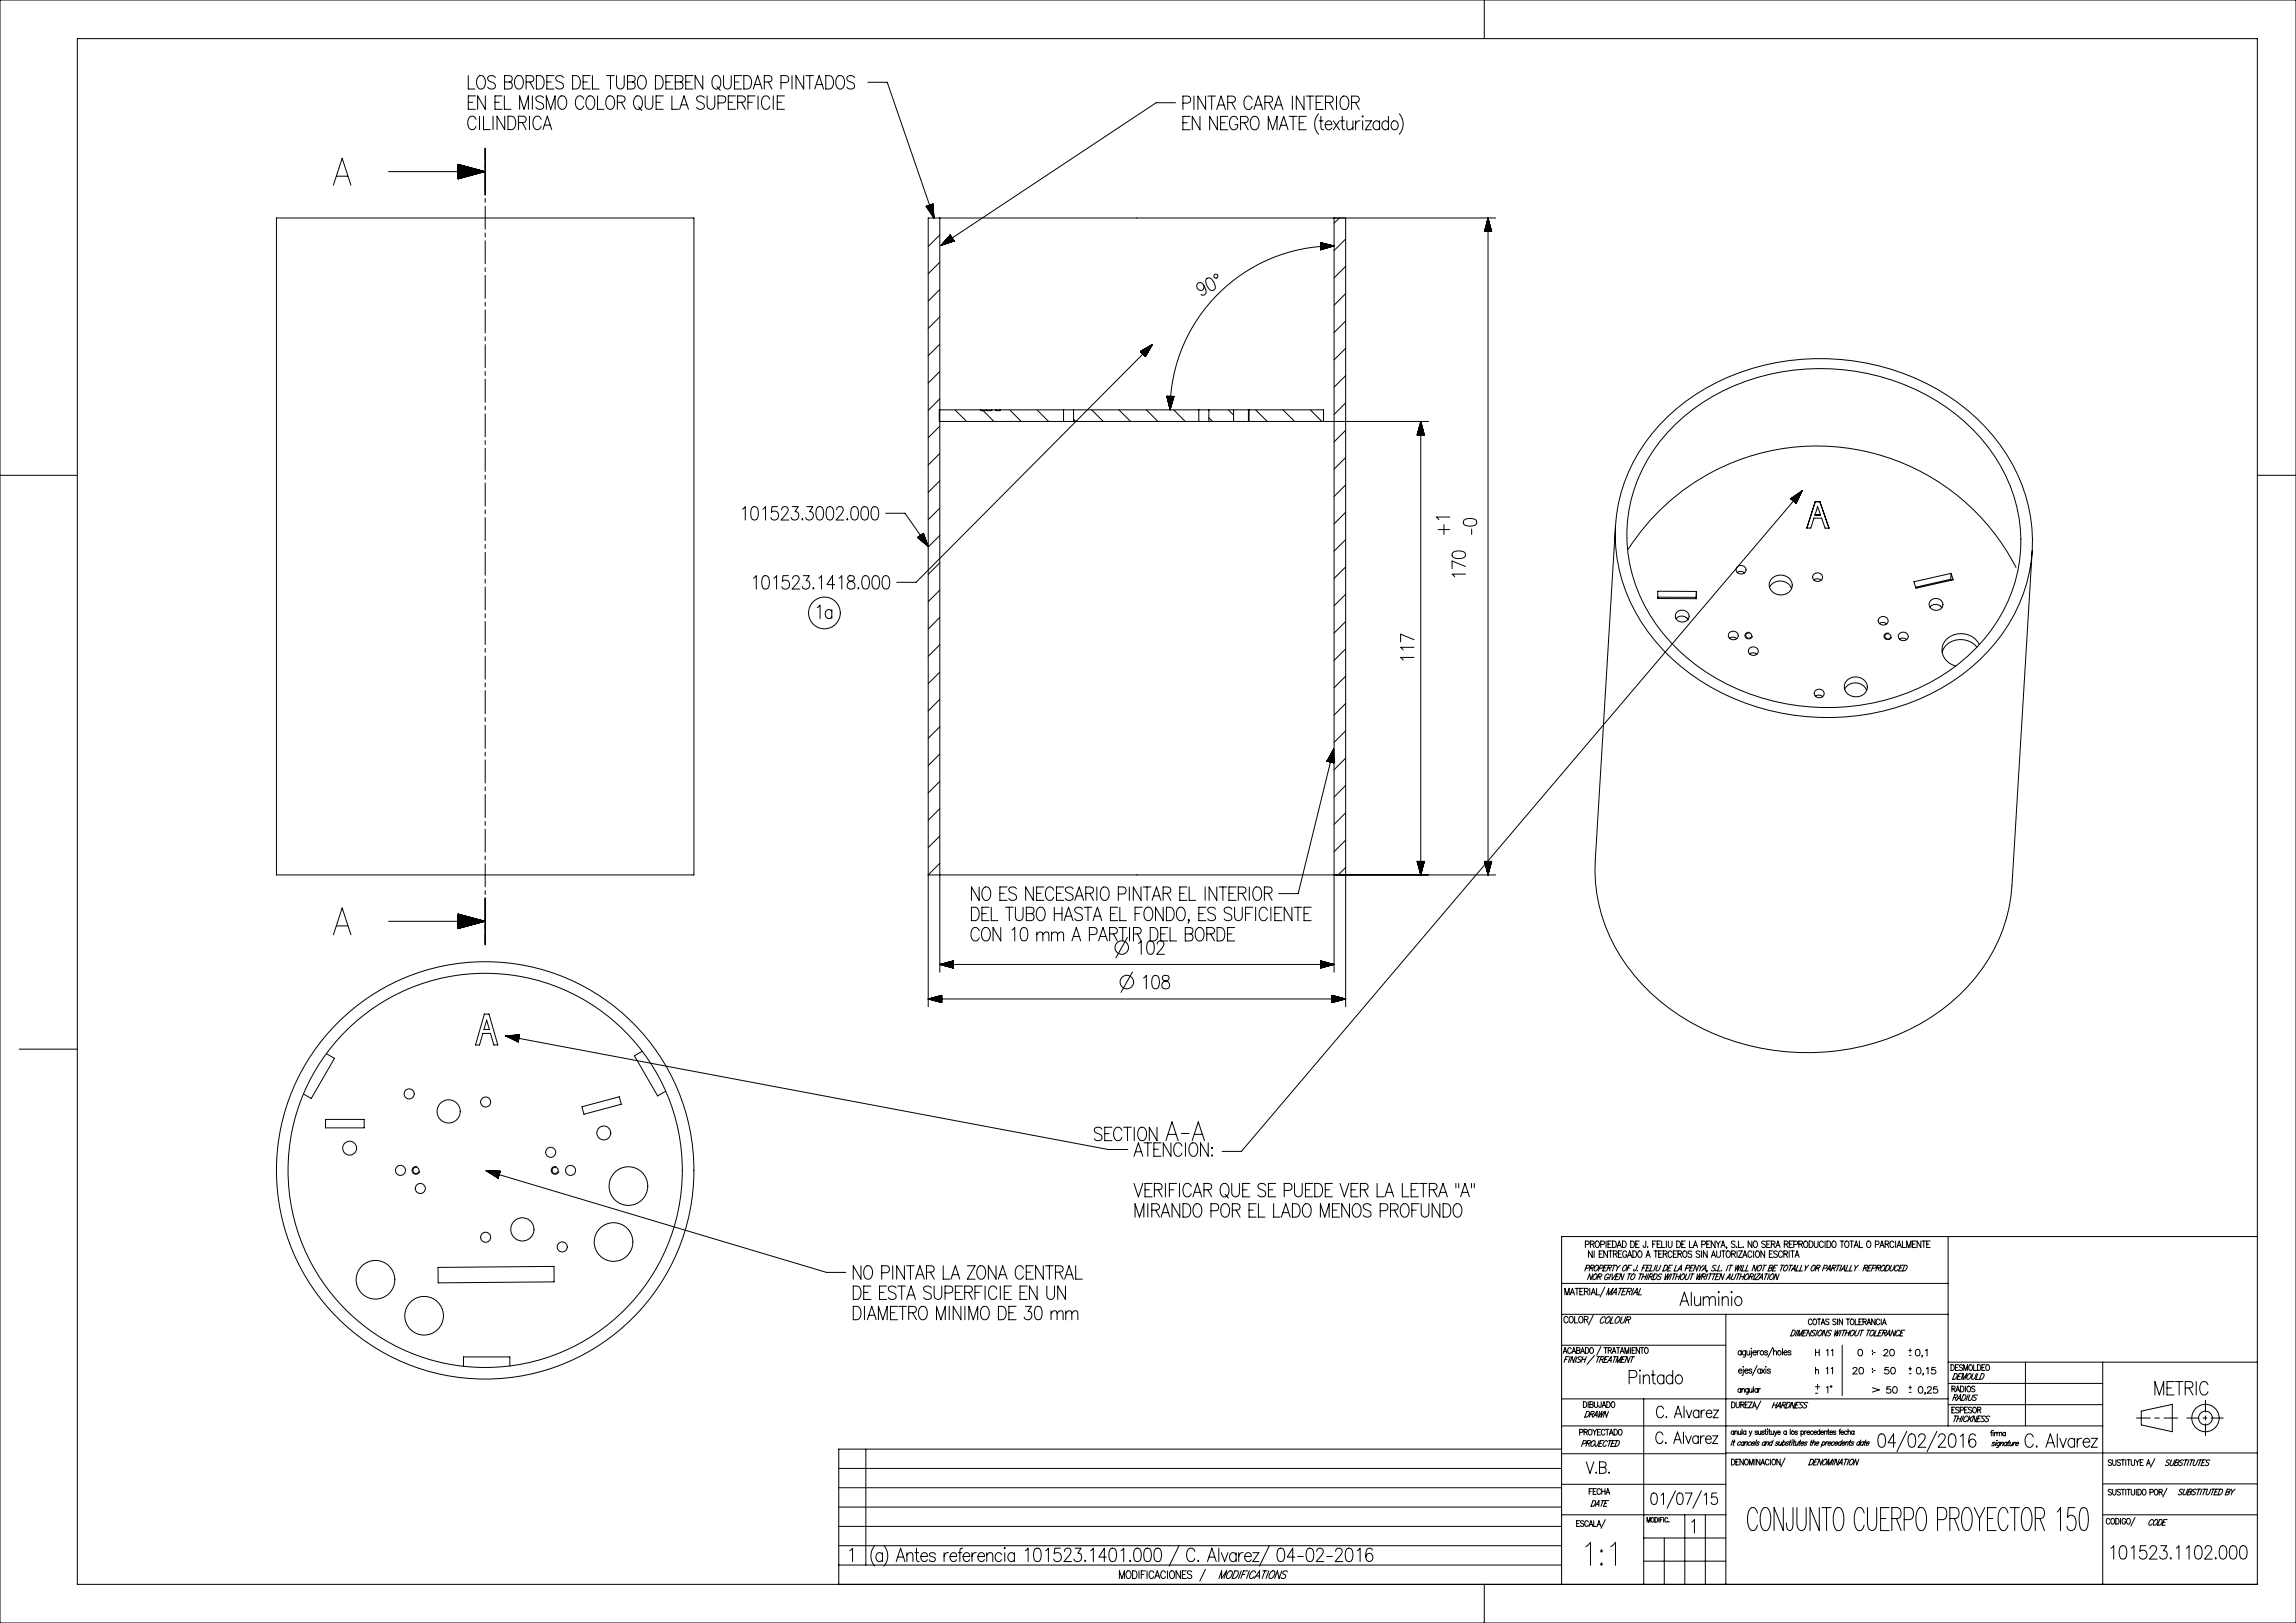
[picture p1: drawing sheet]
<svg xmlns="http://www.w3.org/2000/svg" width="594mm" height="420mm" viewBox="0 0 594 420" stroke-linecap="round" stroke-linejoin="round" font-family="sans-serif">
<g fill="none" stroke="#000" stroke-width=".26">
<path d="M0 0h594v420h-594zM384 0v10M20 10h564v400h-564zM121.1 19.6v3.4h1.8M123.9 19.7l.3-.1a1.54 1.54 0 0 1 1.4 2.1 1.11 1.11 0 0 1-.7 1.2 1.11 1.11 0 0 1-1.3-.4 2.41 2.41 0 0 1 .3-2.8zM133.7 19.7l.3-.1a1.54 1.54 0 0 1 1.4 2.1 1.11 1.11 0 0 1-.7 1.2 1.11 1.11 0 0 1-1.3-.4 2.41 2.41 0 0 1 .3-2.8zM138.8 19.6h1a1.97 1.97 0 0 1 0 3.4h-1zM143.3 19.6h-1.8v3.4h1.8M148.1 19.6h1a1.97 1.97 0 0 1 0 3.4h-1zM152.7 19.6h-1.9v3.4h1.9M153.3 19.6v3.4h1.7M156.9 19.6h2"/>
<path d="M157.9 19.6v3.4M159.5 19.6v2.4a.99 .99 0 0 0 1 1 .99 .99 0 0 0 1-1v-2.4M165.5 19.7l.3-.1a1.54 1.54 0 0 1 1.4 2.1 1.11 1.11 0 0 1-.7 1.2 1.11 1.11 0 0 1-1.3-.4 2.41 2.41 0 0 1 .3-2.8zM169.6 19.6h1a1.97 1.97 0 0 1 0 3.4h-1zM174.1 19.6h-1.8v3.4h1.8M179.3 19.6h-1.9v3.4h1.9M181.8 19.6v3.4l-2-3.4v3.4M184.8 19.7l.2-.1a1.54 1.54 0 0 1 1.5 2.1 1.11 1.11 0 0 1-.7 1.2 1.11 1.11 0 0 1-1.3-.4 2.41 2.41 0 0 1 .3-2.8zM187.2 19.6v2.4a.99 .99 0 0 0 1 1 .99 .99 0 0 0 1-1v-2.4M191.9 19.6h-1.9v3.4h1.9M192.4 19.6h1a1.97 1.97 0 0 1 0 3.4h-1zM204.9 19.6v3.4"/>
<path d="M207.9 19.6v3.4l-2-3.4v3.4M208.5 19.6h2M209.5 19.6v3.4M213.6 19.6h1a1.97 1.97 0 0 1 0 3.4h-1zM216.8 19.7l.3-.1a1.54 1.54 0 0 1 1.4 2.1 1.11 1.11 0 0 1-.7 1.2 1.11 1.11 0 0 1-1.3-.4 2.41 2.41 0 0 1 .3-2.8zM121.1 26.5h1.2M123 24.8h-1.9v3.5h1.9M123.2 30.9a1 1 0 0 0-1-.9 1 1 0 0 0-1 .9 2.1 2.1 0 0 0 .7 2.6 1.06 1.06 0 0 0 1.3-.8M124.1 30.1v3.4M125.1 30.1v3.4h1.7M125.5 38.4v3M125.6 24.8v3.5l-2-3.5v3.5"/>
<path d="M127.6 30.1v3.4M128.1 26.5h1.1M128.2 20.1a1.07 1.07 0 0 0-1.2-.6 1.07 1.07 0 0 0-.8 .9l.3 .5 1.1 .5a.85 .85 0 0 1 .6 .9 .85 .85 0 0 1-.8 .7l-.9-.1-.3-.4M129.9 24.8h-1.8v3.5h1.8M130.5 24.8v3.5h1.7M130.5 21.2h1.3a.93 .93 0 0 1 .8 .9 .93 .93 0 0 1-.8 .9h-1.3v-3.4h1.3a.83 .83 0 0 1 .7 .8 .83 .83 0 0 1-.7 .8M130.6 30.1v3.4l-2-3.4v3.4M131.4 30.1h1a1.97 1.97 0 0 1 0 3.4h-1zM134.1 31.7h1.3a.83 .83 0 0 0 .7-.8 .83 .83 0 0 0-.7-.8h-1.3v3.4M134.4 28.3v-3.5l1.2 3.5 1.1-3.5v3.5M135.1 31.7l1 1.8M136.1 21.2h1.3a.83 .83 0 0 0 .7-.8 .83 .83 0 0 0-.7-.8h-1.3v3.4"/>
<path d="M137 30.1v3.4M137.1 21.2l1 1.8M137.7 24.8v3.5M140 30.9a1 1 0 0 0-1-.9 1 1 0 0 0-1 .9 2.1 2.1 0 0 0 .7 2.6 1.06 1.06 0 0 0 1.3-.8M140.5 33.5l1.1-3.4 1.1 3.4M140.6 25.3a1.07 1.07 0 0 0-1.1-.5 1.07 1.07 0 0 0-.9 .8l.3 .5 1.2 .5a.85 .85 0 0 1 .5 .9 .85 .85 0 0 1-.7 .8l-1-.2-.3-.3M140.9 32.4h1.4M141.3 28.3v-3.5l1.2 3.5 1.1-3.5v3.5M141.5 21.2h1.1M144.9 25l.3-.2a1.54 1.54 0 0 1 1.4 2.2 1.11 1.11 0 0 1-.7 1.2 1.11 1.11 0 0 1-1.3-.4 2.41 2.41 0 0 1 .3-2.8zM145.8 20.1a1.07 1.07 0 0 0-1.2-.6 1.07 1.07 0 0 0-.8 .9l.3 .5 1.1 .5a.85 .85 0 0 1 .6 .9 .85 .85 0 0 1-.8 .7l-.9-.1-.3-.4M150.8 21.2h1.2"/>
<path d="M151 25.6a1 1 0 0 0-1-.8 1 1 0 0 0-1 .8 2.1 2.1 0 0 0 .7 2.7 1.06 1.06 0 0 0 1.3-.8M152.2 25l.2-.2a1.54 1.54 0 0 1 1.5 2.2 1.11 1.11 0 0 1-.7 1.2 1.11 1.11 0 0 1-1.3-.4 2.41 2.41 0 0 1 .3-2.8zM154.6 24.8v3.5h1.7M157.3 25l.3-.2a1.54 1.54 0 0 1 1.4 2.2 1.11 1.11 0 0 1-.7 1.2 1.11 1.11 0 0 1-1.3-.4 2.41 2.41 0 0 1 .3-2.8zM159.7 26.5h1.3a.83 .83 0 0 0 .7-.9 .83 .83 0 0 0-.7-.8h-1.3v3.5M160.7 26.5l1 1.8M162.3 21.2h1.3a.93 .93 0 0 1 .8 .9 .93 .93 0 0 1-.8 .9h-1.3v-3.4h1.3a.83 .83 0 0 1 .7 .8 .83 .83 0 0 1-.7 .8M164.5 25l.3-.2a1.54 1.54 0 0 1 1.4 2.2 1.11 1.11 0 0 1-.7 1.2 1.11 1.11 0 0 1-1.3-.4 2.41 2.41 0 0 1 .3-2.8zM165.2 27.6l.8 1M166.9 24.8v2.5a.99 .99 0 0 0 1 1 .99 .99 0 0 0 1-1v-2.5M169.7 26.5h1.2M171.6 24.8h-1.9v3.5h1.9"/>
<path d="M172.3 21.2h1.1M173.8 24.8v3.5h1.7M174.7 21.2h1.3a.93 .93 0 0 1 .7 .9 .93 .93 0 0 1-.7 .9h-1.3v-3.4h1.3a.83 .83 0 0 1 .7 .8 .83 .83 0 0 1-.7 .8M175.8 28.3l1.2-3.5 1.1 3.5M176.3 27.1h1.4M177.4 21.2h1.1M182.2 25.3a1.07 1.07 0 0 0-1.1-.5 1.07 1.07 0 0 0-.9 .8l.3 .5 1.1 .5a.85 .85 0 0 1 .6 .9 .85 .85 0 0 1-.7 .8l-1-.2-.3-.3M182.9 24.8v2.5a.99 .99 0 0 0 1 1 .99 .99 0 0 0 1-1v-2.5M185.5 22.4l.8 1M185.8 26.6h1.2a.93 .93 0 0 0 .8-.9 .93 .93 0 0 0-.8-.9h-1.2v3.5M188.4 26.5h1.2M190 21.2h1.2"/>
<path d="M190.3 24.8h-1.9v3.5h1.9M190.8 26.5h1.3a.83 .83 0 0 0 .7-.9 .83 .83 0 0 0-.7-.8h-1.3v3.5M191.8 26.5l1 1.8M193.5 26.5h1.1M194.9 23l1.1-3.4 1.2 3.4M195.3 21.9h1.4M195.3 24.8h-1.8v3.5M196.1 24.8v3.5M197.7 21.2h1.3a.83 .83 0 0 0 .7-.8 .83 .83 0 0 0-.7-.8h-1.3v3.4M198.7 21.2l1 1.8M199.2 25.6a1 1 0 0 0-1-.8 1 1 0 0 0-1 .8 2.1 2.1 0 0 0 .7 2.7 1.06 1.06 0 0 0 1.3-.8M200.1 24.8v3.5"/>
<path d="M201.1 26.5h1.1M202.1 21.4h1.2a.93 .93 0 0 0 .8-.9 .93 .93 0 0 0-.8-.9h-1.2v3.4M202.9 24.8h-1.8v3.5h1.8M210.8 23l1.1-3.4 1.2 3.4M211.2 21.9h1.4M221.1 20.1a1.07 1.07 0 0 0-1.1-.6 1.07 1.07 0 0 0-.9 .9l.3 .5 1.1 .5a.85 .85 0 0 1 .6 .9 .85 .85 0 0 1-.7 .7l-1-.1-.3-.4M224.5 21.3h5l12.1 35.1M304.1 26.6h-5l-55.7 36.9M306 26.7h1.3a.93 .93 0 0 0 .8-.9 .93 .93 0 0 0-.8-.9h-1.3v3.4M306 31.8h1.2M307.9 30.1h-1.9v3.5h1.9M308.9 24.9v3.4"/>
<path d="M310.4 30.1v3.5l-1.9-3.5v3.5M311.9 24.9v3.4l-2-3.4v3.4M312.5 24.9h2M313.5 24.9v3.4M314.8 28.3l1.1-3.4 1.1 3.4M314.9 30.1v3.5l-1.9-3.5v3.5M315.2 27.2h1.4M315.8 31.8h1.1M317.6 26.5h1.3a.83 .83 0 0 0 .7-.8 .83 .83 0 0 0-.7-.8h-1.3v3.4M317.6 30.1h-1.8v3.5h1.8M318.6 26.5l1 1.8M320.2 30.9a1 1 0 0 0-1-.8 1 1 0 0 0-1 .8 2.1 2.1 0 0 0 .7 2.7 1.08 1.08 0 0 0 1.3-1.3h-.7"/>
<path d="M320.9 31.8h1.3a.83 .83 0 0 0 .7-.9 .83 .83 0 0 0-.7-.8h-1.3v3.5M321.9 31.8l1 1.8M324 25.7a1 1 0 0 0-1-.9 1 1 0 0 0-1 .9 2.1 2.1 0 0 0 .7 2.6 1.06 1.06 0 0 0 1.3-.8M324 30.3l.3-.2a1.54 1.54 0 0 1 1.4 2.2 1.11 1.11 0 0 1-.6 1.2 1.11 1.11 0 0 1-1.4-.4 2.41 2.41 0 0 1 .3-2.8zM324.4 28.3l1.1-3.4 1.2 3.4M324.8 27.2h1.4M327.3 26.5h1.2a.83 .83 0 0 0 .8-.8 .83 .83 0 0 0-.8-.8h-1.2v3.4M328.1 33.6v-3.5l1.2 3.5 1.1-3.5v3.5M328.2 26.5l1 1.8M329.6 28.3l1.2-3.4 1.1 3.4M330.1 27.2h1.4M331 33.6l1.1-3.5 1.1 3.5"/>
<path d="M331.4 32.4h1.4M333.5 30.1h2M334.3 24.9v3.4M334.5 30.1v3.5M336.1 31.8h1.1M337.4 24.9v3.4l-2-3.4v3.4M337.9 24.9h2M338 30.1h-1.9v3.5h1.9M338.9 24.9v3.4M340.5 26.5h1.1M341.1 29.5a4 4 0 0 0 0 5.2M341.3 31.3h1"/>
<path d="M341.7 30.1v2.8l.2 .5 .5 .2M342.3 24.9h-1.8v3.4h1.8M342.8 32.3h1.8a.82 .82 0 0 0-.6-1 .82 .82 0 0 0-1 .5 1.08 1.08 0 0 0 0 1.3 1.08 1.08 0 0 0 1.3 .3l.3-.3M342.9 26.5h1.3a.83 .83 0 0 0 .7-.8 .83 .83 0 0 0-.7-.8h-1.3v3.4M343.9 26.5l1 1.8M345 31.3l1.5 2.3M345.8 24.9v3.4M346.5 31.3l-1.5 2.3M346.8 31.3h1M347.2 25l.3-.1a1.54 1.54 0 0 1 1.5 2.1 1.11 1.11 0 0 1-.7 1.2 1.11 1.11 0 0 1-1.3-.4 2.41 2.41 0 0 1 .2-2.8zM347.3 30.1v2.8l.1 .5 .6 .2M348.5 31.3l.1 2.1 .7 .2 .7-.7"/>
<path d="M349.7 26.5h1.2a.83 .83 0 0 0 .8-.8 .83 .83 0 0 0-.8-.8h-1.2v3.4M350 31.3v2.3M350.7 26.5l1 1.8M350.7 31.3v2.3M351.8 31.3a.99 .99 0 0 0-1.1 1M352.5 30l.2 .1-.2 .2-.1-.2zM352.5 31.3v2.3M353.2 31.3h1.6l-1.6 2.3h1.6M356.9 31.8a.9 .9 0 0 0-1.1-.5 .9 .9 0 0 0-.6 1 .95 .95 0 0 0 .5 1.1 .95 .95 0 0 0 1.2-.3M356.9 31.3v2.3M359.2 31.8a.9 .9 0 0 0-1.1-.5 .9 .9 0 0 0-.6 1 .95 .95 0 0 0 .5 1.1 .95 .95 0 0 0 1.2-.3M359.2 30.1v3.5"/>
<path d="M360.3 31.4a1.13 1.13 0 0 1 1.5 .7 1.13 1.13 0 0 1-.8 1.5 1.18 1.18 0 0 1-1.1-.8 1.18 1.18 0 0 1 .4-1.4zM362 29.5a4 4 0 0 1 0 5.2M71.5 56.4h108v170h-108zM86.3 47.9l2.2-6.9 2.3 6.9M87.1 45.6h2.8M100.5 44.4h25M118.5 45.7h2.2M118.5 45.7h2.4M118.5 45.6h2.6M118.5 45.5h3.1M118.5 45.4h3.3M118.5 45.4h3.5"/>
<path d="M118.5 45.2h4.1M118.5 45.2h4.3M118.5 45h4.8M118.5 44.9h5M118.5 44.9h5.2M118.5 44.7h5.8M118.5 44.7h6M118.5 44.6h6.2M118.5 44.5h6.7M118.5 42.5v3.8l7-1.9M118.5 42.5l7 1.9M118.5 42.6h.1"/>
<path d="M118.5 42.6h.3M118.5 42.7h.7M118.5 42.8h.9M118.5 42.8h1.1M118.5 42.9h1.2M118.5 42.9l1.6 .1M118.5 43h1.8M118.5 43.1h2M118.5 43.1l2.4 .1M118.5 43.2h2.6M118.5 43.3h2.8M118.5 43.3h2.9"/>
<path d="M118.5 43.4h3.3M118.5 43.5h3.5M118.5 43.5h3.7M118.5 43.6h3.9M118.5 43.6l4.3 .1M118.5 43.7h4.5M118.5 43.8h4.7M118.5 43.8l5 .1M118.5 43.9h5.2M118.5 44h5.4M118.5 44h5.6M118.5 44.1h6"/>
<path d="M118.5 44.2h6.2M118.5 44.2h6.4M118.5 44.3h6.5M118.5 44.3l6.9 .1M118.5 46.2h.5M118.5 46.1h.7M118.5 46.1h.9M118.5 45.9h1.4M118.5 45.9h1.6M118.8 46.2l-.3 .1M119.7 46h-1.2M120.5 45.8h-2"/>
<path d="M121.4 45.5l-2.9 .1M122.4 45.3h-3.9M123.2 45l-4.7 .1M124.1 44.8h-5.6M125 44.5l-6.5 .1M125.5 42.4v1M125.5 44.4v6M125.5 51.4v.9M125.5 53.3v6M239.6 53.4l2 3M239.6 53.4l.1 .1M239.7 53.4l.1 .2"/>
<path d="M239.8 53.4l.2 .6M239.8 53.3l.3 .8M239.9 53.3l.3 1M239.9 53.3l.4 1.2M240 53.3l.5 1.5M240.2 53.2l.8 2.2M240.4 53.2l.9 2.7M240.5 53.1l1 3.2M240.5 53.1l1.1 3.1M240.6 53.1l1 2.9M240.7 54.9l-.6-1.6 .7 1.8M240.7 53l.9 2.8"/>
<path d="M240.7 53l.9 2.4M240.8 53l.8 2.2M240.9 53l.6 2M240.9 53l.6 1.7M241 52.9l.5 1.6M241 52.9l.5 1.4M241.1 55.6l-.8-2.4 .9 2.6M241.1 52.9l.4 1.2M241.2 52.9l.2 .8M241.2 52.9l.2 .6M241.3 52.8l.1 .5M241.4 52.8v.1"/>
<path d="M241.4 52.8l.2 3.6M241.4 52.8l-1.8 .6M243.1 56.4h102M243.1 56.4h-3v204.1M243.1 56.4v195.2M345.1 56.4h41.9M345.1 56.4v195.2M346.5 56.4l-1.4 1.4M348.1 56.4v204.1M384.1 59.8v.1M384.1 59.6v.3M384.2 59.3v.6"/>
<path d="M384.3 59.1v.8M384.3 58.9v1M384.4 58.5v1.4M384.5 58.3v1.6M384.5 58.1v1.8M384.6 57.9v2M384.7 57.6v2.3M384.7 57.4v2.5M384.8 57.2v2.7M384.8 57v2.9M384.9 56.6v3.3M385 56.4v170"/>
<path d="M385 56.4l-1 3.5M385 56.4l.9 3.5h-1.9M385 56.6v3.3M385.1 56.8v3.1M385.2 57.2v2.7M385.2 57.4v2.5M385.3 57.6v2.3M385.3 57.7v2.2M385.4 58.1v1.8M385.5 58.3v1.6M385.5 58.5v1.4M385.6 58.7v1.2"/>
<path d="M385.7 59.1v.8M385.7 59.3v.6M385.8 59.4v.5M385.9 59.8v.1M125.5 60.3v1M125.5 62.3v6M125.5 69.3v1M125.5 71.3v5.9M125.5 78.2v1M243.1 74.9l-3 3M243.1 67.9l-3 3M243.1 60.8l-3 3"/>
<path d="M243.7 63.2l2.6-1.7-2.7 1.9M243.9 62.9l2.3-1.5-2.4 1.7M244.3 62.5l1.8-1.2-1.9 1.3M244.9 63l1.7-1.1-1.9 1.2M245.5 61.2l.4-.3-.5 .4M245.8 60.8l1.1 1.6M245.8 60.8l-2.4 2.7M245.8 60.8v.1M245.9 60.9l-.3 .1M246 61l-.9 .6M246 61.1l-1 .7M246 61.1l-1.1 .8"/>
<path d="M246.1 61.2l-1.5 1M246.1 61.2l-1.6 1.1M246.4 61.7l-2.6 1.7M246.4 61.7l-2.4 1.6M246.5 61.8l-2.3 1.5M246.5 61.8l-2 1.3M246.6 62.5l.2-.2-.4 .2M246.6 62l-1.5 1M246.6 62l-1.1 .8M246.7 62.1l-1 .7M246.7 62.1l-.9 .6M246.7 62.2l-.7 .4"/>
<path d="M246.8 62.3v.1M246.9 62.4l-3.5 1.1M311.4 73.8a.94 .94 0 0 1-.4 1.3 .94 .94 0 0 1-1.3-.6 .9 .9 0 0 1 .1-1.2 .9 .9 0 0 1 1.2 0 3.6 3.6 0 0 1 1 2.6 .81 .81 0 0 1-1.3 .3M312.3 72.1l.2-.2a1.65 1.65 0 0 1 1.7 1.4l.2 1.4-.6 .5a1.65 1.65 0 0 1-1.6-1.4l-.3-.8 .1-.6zM314.2 71.1l.3-.2 .4 .2 .2 .3-.2 .4-.3 .2-.4-.2-.2-.3zM341.6 62.8l3.5 .8M341.6 62.8l.1 1.9 3.4-1.1M341.7 62.8h-.1M341.7 64.6h.1M342.1 62.9h-.5h.7M342.3 64.5l-.6 .1h.2M342.5 63h-.9"/>
<path d="M342.5 64.4h-.8M342.9 63.1h-1.3h1.4M343.1 64.2l-1.4 .2h1M343.2 63.2h-1.6M343.3 64.2h-1.6M343.4 63.2l-1.8 .1M343.4 64.1l-1.8 .1M343.8 63.3l-2.2 .1h2.4M344 64l-2.4 .1h2M344.2 63.4l-2.6 .1M344.2 63.9l-2.6 .1M344.4 63.5h-2.8"/>
<path d="M344.4 63.9h-2.8M344.8 63.5l-3.2 .1h3.3M345 63.7l-3.4 .2 3-.1M345.1 63.6a42.4 42.4 0 0 0-42.4 42.5M345.1 63.6l-3.5 .1M348.1 76l-3 3M348.1 68.9l-3 3M348.1 61.8l-3 3M125.5 80.2v6M125.5 87.2v1M125.5 89.2v5.9M125.5 96.1v1"/>
<path d="M125.5 98.1v6M243.1 96.1l-3 3M243.1 89.1l-3 3M243.1 82l-3 3M295.1 90.9l-.1 .1M295.3 90.8l-.2 .2M295.4 90.7l-.3 .3M295.6 90.6l-.4 .5M296 90.4l-.8 .7M296.1 90.3l-.8 .9M296.3 90.2l-1 1M296.4 92.2h-.1"/>
<path d="M296.5 92l-.2 .2M296.6 91.8l-.3 .4M296.6 90l-1.2 1.3M296.8 91.5l-.6 .6M296.8 89.9l-1.4 1.4M296.9 91.3l-.7 .8M297 89.8l-1.6 1.6M297 91.2l-.9 .8M297.1 91l-1 1M297.1 89.7l-1.6 1.7M297.3 90.7l-1.2 1.3M297.4 90.5l-1.4 1.4"/>
<path d="M297.5 90.3l-1.6 1.6M297.5 89.5l-2 2M297.6 90.1l-1.7 1.7M297.7 89.4l-2.1 2.1M297.8 89.8l-1.9 2M297.8 89.3l-2.2 2.2M297.9 89.6l-2.1 2.1M298 89.5l-2.2 2.2M298.2 89.1l-61.2 61.6h-5M298.2 89.1l-3.2 1.8M298.2 89.1l-1.8 3.2-1.4-1.4M298.2 89.1l-2.5 2.5"/>
<path d="M348.1 97.2l-3 3M348.1 90.1l-3 3M348.1 83.1l-3 3M125.5 105.1v1M125.5 107.1v6M125.5 114v1M125.5 116v6M243.1 117.3l-3 3M243.1 110.3l-3 3M243.1 103.2l-3 3M247.1 106.1l3 3M253.7 106.1v.2h2.9v-.2"/>
<path d="M254.2 106.1l2.9 3M255.2 106.1v.2M257.7 106.1v.2h1v-.2M261.4 106.2l2.8 2.9M268.4 106.1l2.9 3M275.1 106.1h2.6M275.1 109.1h2.6M275.1 106.1h-32.1v3h32.1M275.1 106.1v3M277.7 108.4l.7 .7M277.7 109.1h32.4M277.7 106.1h32.4"/>
<path d="M277.7 106.1v3M282.4 106.1l3 3M289.5 106.1l3 3M296.6 106.1l3 3M301.9 102.5l1.8 .1M301.9 102.5l.8 3.6M301.9 102.5v.1M302 102.5v.5M302 103.2v-.7l.1 .9M302.1 102.6v1M302.2 102.6v1.4M302.2 104.2l.1-1.6v1.7"/>
<path d="M302.4 102.6l-.1 1.9M302.5 105.1v-2.5v2.7M302.5 102.6l-.1 2.3M302.6 102.6v3.1M302.7 105.9l.1-3.3-.1 3.5M302.8 102.6v3.3M302.9 102.6l-.1 3.1M303 105.1v-2.5l-.1 2.7M303.1 102.6l-.1 2.3M303.2 102.6l-.1 2.1M303.3 104.2v-1.6l-.1 1.8M303.4 102.6l-.1 1.4"/>
<path d="M303.5 103.4v-.8l-.1 1M303.5 102.6v.6M303.6 106.1l3 3M303.7 102.6l-.1 .4M303.7 102.6v.1M303.7 102.6l-1 3.5M310.1 106.1h2.6M310.1 109.1h2.6M310.1 106.1v3M312.7 108.1l1 1M312.7 109.1h56.9M312.7 106.1h29.7v3"/>
<path d="M312.7 106.1v3M317.8 106.1l1.3 1.3M319.1 106.1v3M323 106.1v3M323.1 106.1v3M324.9 106.1l3 3M331.9 106.1l3 3M339 106.1l3 3M348.1 118.4l-3 3M348.1 111.3l-3 3M348.1 104.3l-3 3M366.7 112.5v.1"/>
<path d="M366.7 112.3v.3M366.8 111.9v.7M366.9 111.7v.9M366.9 111.5v1.1M367 111.1v1.5M367.1 111v1.6M367.1 110.8v1.8M367.2 110.6v2M367.3 110.2v2.4M367.3 110v2.6M367.4 109.8v2.8M367.4 109.6v3"/>
<path d="M367.5 109.3v3.3M367.6 109.1v117.3M367.6 109.1l-1 3.5M367.6 109.1l.9 3.5h-1.9M367.6 109.3v3.3M367.7 109.4v3.2M367.8 109.8v2.8M367.8 110v2.6M367.9 110.2v2.4M367.9 110.4v2.2M368 110.8v1.8M368.1 111v1.6"/>
<path d="M368.1 111.1v1.5M368.2 111.3v1.3M368.3 111.7v.9M368.3 111.9v.7M368.4 112.1v.5M368.5 112.5v.1M431.5 107.7a58.6 58.6 0 0 1 51.3-13.8 55.1 55.1 0 0 1 36.3 23.6 41.3 41.3 0 0 1-6.9 53.3 58.6 58.6 0 0 1-51.3 13.8 55.1 55.1 0 0 1-36.3-23.6 41.3 41.3 0 0 1 6.9-53.3zM433.5 109.8a55.4 55.4 0 0 1 49.8-13.1 51.4 51.4 0 0 1 34.3 23.9 38.8 38.8 0 0 1-6.3 47.1 54.7 54.7 0 0 1-46.1 14.9 53.2 53.2 0 0 1-36.8-21.1 39 39 0 0 1 5.1-51.7zM0 123h20M125.5 123v1M125.5 125v6M125.5 132v1"/>
<path d="M125.5 133.9v6M192.1 131.8l.7-.7v3.5M194.6 131.3l.7-.2a1.65 1.65 0 0 1 .9 2l-.4 1.3-.7 .2a1.65 1.65 0 0 1-.9-2zM197.3 131.8l.8-.7v3.5M201.1 131.1h-1.4l-.1 1.5a1.11 1.11 0 0 1 1.5 0 1.11 1.11 0 0 1 0 1.6 1.11 1.11 0 0 1-1.5 0l-.2-.3M202.2 131.9l.3-.6 .8-.2a1.04 1.04 0 0 1 .2 1.8l-1.4 1.7h1.9M205 131.1h1.5l-.8 1.3a1.09 1.09 0 0 1 1 1.3 1.09 1.09 0 0 1-1.3 .9l-.4-.2-.3-.5M207.6 134.2l.1 .2-.1 .2-.2-.2zM208.7 131.1h1.6l-.9 1.3a1.09 1.09 0 0 1 1 1.3 1.09 1.09 0 0 1-1.3 .9l-.4-.2-.3-.5M211.5 131.3l.7-.2a1.65 1.65 0 0 1 .9 2l-.5 1.3-.7 .2a1.65 1.65 0 0 1-.8-2zM214.1 131.3l.7-.2a1.65 1.65 0 0 1 .9 2l-.4 1.3-.7 .2a1.65 1.65 0 0 1-.9-2zM216.5 131.9l.2-.6 .9-.2a1.04 1.04 0 0 1 .1 1.8l-1.4 1.7h2"/>
<path d="M219.2 134.2l.1 .2-.1 .2-.1-.2zM220.5 131.3l.7-.2a1.65 1.65 0 0 1 .9 2l-.4 1.3-.8 .2a1.65 1.65 0 0 1-.8-2zM223.1 131.3l.8-.2a1.65 1.65 0 0 1 .8 2l-.4 1.3-.7 .2a1.65 1.65 0 0 1-.9-2zM225.8 131.3l.7-.2a1.65 1.65 0 0 1 .8 2l-.4 1.3-.7 .2a1.65 1.65 0 0 1-.9-2zM229.1 132.8h5l6 8.6M237.4 139.1l1.5-1.1 1.2 3.4M237.4 139.1l2.7 2.3M237.4 139.1h.1M237.4 139l.2 .3M237.6 139l.6 .8M237.6 138.9l.7 1M237.7 139.4l-.2-.4 .4 .5"/>
<path d="M237.8 138.8l1.1 1.6M237.8 138.7l1.3 1.8M237.9 138.7l1.3 2M237.9 138.7l1.6 2.2M238 138.6l1.7 2.4M238.2 138.5l1.8 2.5M238.3 138.5l1.6 2.4M238.3 138.4l1.6 2.3M238.3 138.4l1.5 2.1M238.4 138.3l1.3 1.8M238.5 138.3l1.1 1.6M238.5 138.3l1 1.5"/>
<path d="M238.6 138.2l.8 1.2M238.6 138.2l.7 1M238.7 138.2l.6 .8M238.7 138.1l.5 .7M238.8 138.1l.3 .4M238.9 138.1l.1 .2M243.1 138.6l-3 3M243.1 131.5l-3 3M243.1 124.4l-3 3M348.1 139.6l-3 3M348.1 132.6l-3 3M348.1 125.5l-3 3"/>
<path d="M372.1 137h3M373.6 135.8v2.5M375.1 133.8h-3.5l.6 .7M378.7 134.6a3 3 0 0 1 3.2 0l.2 .7a1.65 1.65 0 0 1-2 .9l-1.4-.5-.1-.4zM380.7 136.9v1.4M418 136l-5.3 86.7a44 44 0 0 0 16.7 36.3 60.8 60.8 0 0 0 70.2 4.3 44 44 0 0 0 20.9-34.1l5.3-86.7M463.3 129v.1M463.5 128.9l-.2 .2M463.8 128.7l-.4 .4M464 128.6l-.6 .6M464.2 128.4l-.7 .8M464.5 128.2l-1 1.1"/>
<path d="M464.7 130.2h.1M464.8 128l-1.2 1.3 1-1.2M464.9 129.8l-.3 .4M465 127.9l-1.3 1.5M465 129.7l-.4 .5M465.1 129.5l-.6 .6M465.2 129.1l-.7 1M465.3 127.7l-1.6 1.7M465.4 128.8l-1 1.2 .9-1.1M465.4 127.5l-1.6 2M465.5 128.6l-1.2 1.4M465.6 127.4l-1.8 2.1"/>
<path d="M465.7 128.2l-1.4 1.7M465.7 128.1l-1.5 1.8M465.8 127.3l-1.9 2.3M465.8 127.9l-1.6 1.9M466.1 127.3l-2 2.4M466.1 127.1l-2.2 2.5M466.3 127l-2.3 2.7 2.2-2.5M466.3 127l-145.1 171h-5M466.3 127l-3 2.1 1.4 1.2M466.3 127l-1.6 3.3M467.4 136.6l1.1 .1 .8-2.6h2l.9 2.6h1M469.6 133.2l.6-2.1 .8 2.1"/>
<path d="M469.6 133.2h1.4M469.6 129.9h1.2M469.6 129.9l-2.1 6.7M469.6 129.8l-2.2 6.8M469.6 129.8h1.2M469.6 129.8v.1M470.8 129.9l2.4 6.8M470.8 129.8l2.4 6.9M470.8 129.8v.1M584 123h10M125.5 140.9v1M125.5 142.9v6"/>
<path d="M125.5 149.9v1M125.5 151.9v5.9M125.5 158.8v1M195 149.6l.7-.6v3.4M197.5 149.1l.7-.1a1.65 1.65 0 0 1 .9 2l-.5 1.3-.7 .1a1.65 1.65 0 0 1-.8-1.9zM200.2 149.6l.7-.6v3.4M204 149h-1.4l-.2 1.5a1.11 1.11 0 0 1 1.6 0 1.11 1.11 0 0 1 0 1.6 1.11 1.11 0 0 1-1.6 0l-.1-.3M205.1 149.8l.2-.7 .9-.1a1.04 1.04 0 0 1 .1 1.8l-1.4 1.6h2M207.8 149h1.6l-.9 1.3a1.09 1.09 0 0 1 1 1.2 1.09 1.09 0 0 1-1.3 .9l-.4-.1-.3-.5M210.4 152.1l.2 .2-.2 .1-.1-.1zM211.5 157.2l.7-.6v3.5M211.8 149.6l.7-.6v3.4"/>
<path d="M215.2 158.2a.9 .9 0 0 0-1.1-.4 .9 .9 0 0 0-.6 .9 .95 .95 0 0 0 .5 1.2 .95 .95 0 0 0 1.2-.3M215.2 157.7v2.4M215.9 151.3h-1.9l1.4-2.3v3.4M217.1 149.6l.7-.6v3.4M219.5 149.1a.75 .75 0 0 0 .2 1.2 1.23 1.23 0 0 1 1.3 .6 1.23 1.23 0 0 1-.1 1.4 1.12 1.12 0 0 1-1.7-.5 1.29 1.29 0 0 1 1.4-1.5 .75 .75 0 0 0 .3-1.2l-.4-.1zM222.1 152.1l.1 .2-.1 .1-.2-.1zM223.4 149.1l.7-.1a1.65 1.65 0 0 1 .8 2l-.4 1.3-.7 .1a1.65 1.65 0 0 1-.8-1.9zM226 149.1l.7-.1a1.65 1.65 0 0 1 .9 2l-.5 1.3-.7 .1a1.65 1.65 0 0 1-.8-1.9zM228.6 149.1l.7-.1a1.65 1.65 0 0 1 .9 2l-.4 1.3-.8 .1a1.65 1.65 0 0 1-.8-1.9zM238.5 140l-.8-1.1 .9 1.3M239.8 141.2l-1.7-2.6 1.9 2.7M243.1 159.8l-3 3"/>
<path d="M243.1 152.7l-3 3M243.1 145.6l-3 3M348.1 153.8l-3 3M348.1 146.7l-3 3M375.8 143a3 3 0 0 1 3.2 0l.1 .7a1.65 1.65 0 0 1-1.9 .9l-1.4-.5-.1-.4zM379.1 148.6h-3.4l.6 .7M379.1 146.6l-3.4-1.4v2M421.2 142.2a57.9 57.9 0 0 1 100.4 4.6M428.9 153l10 .1v1.8h-10zM428.9 154.5l9.9 .1M433.8 158.4a1.79 1.79 0 0 1 2.1-.4 1.79 1.79 0 0 1 1 2 1.8 1.8 0 0 1-2.2 .9 1.8 1.8 0 0 1-1.2-2zM438.8 154.6v.3"/>
<path d="M438.9 153.1l-.1 1.5M449.4 146.8a1.23 1.23 0 0 1 1.7-.3 1.23 1.23 0 0 1 .2 1.8 1.24 1.24 0 0 1-1.6 0 1.24 1.24 0 0 1-.3-1.5zM449.4 148.1a1.45 1.45 0 0 1 1.9 .2M457.8 152a3.2 3.2 0 0 1 3-1.7 3.2 3.2 0 0 1 2.7 2M458.5 149.6a3 3 0 0 1 3.5-.5 3 3 0 0 1 1.6 3 3.1 3.1 0 0 1-3.2 1.9 3.1 3.1 0 0 1-2.7-2.6l.4-1.3zM469.2 150.1a1.45 1.45 0 0 1 1.9 .1M469.4 148.5a1.2 1.2 0 0 1 1.8 0 1.2 1.2 0 0 1-.3 1.8 1.2 1.2 0 0 1-1.6-.2 1.2 1.2 0 0 1 .1-1.6zM486.3 159.8a1.2 1.2 0 0 1 1.8 0 1.2 1.2 0 0 1-.2 1.8 1.2 1.2 0 0 1-1.6-.2 1.2 1.2 0 0 1 0-1.6zM495.1 150.6l9.7-2.2 .5 1.6-9.6 2.2zM499.3 157.1a1.96 1.96 0 0 1 3.1 .2M499.5 155.4a1.79 1.79 0 0 1 2.1-.4 1.79 1.79 0 0 1 1 2 1.8 1.8 0 0 1-2.2 .9 1.8 1.8 0 0 1-1.2-2zM504.7 149.9l.1 .3"/>
<path d="M504.7 149.9l-9.1 2.1M504.8 148.4l-.1 1.5M125.5 160.8v6M125.5 167.8v1M125.5 169.8v5.9M125.5 176.7v1M125.5 178.7v6M243.1 173.9l-3 3M243.1 166.8l-3 3M348.1 175l-3 3M348.1 167.9l-3 3M348.1 160.8l-3 3"/>
<path d="M365.8 170.1h-3.5l.7 .7M365.8 167.5h-3.5l.7 .7M365.8 165.5l-3.5-1.4v2M433.6 160.1a1.96 1.96 0 0 1 3.1 .2M447.4 163.8a1.23 1.23 0 0 1 1.7-.3 1.23 1.23 0 0 1 .2 1.8 1.24 1.24 0 0 1-1.6 .1 1.24 1.24 0 0 1-.3-1.6zM447.4 165.2a1.45 1.45 0 0 1 1.9 .1M452.6 169.2a1.45 1.45 0 0 1 1.9 .1M452.7 163.6a.91 .91 0 0 0-1.3 1 .91 .91 0 0 0 1.4 .7l.6-.6M452.7 167.7a1.2 1.2 0 0 1 1.8 0 1.2 1.2 0 0 1-.2 1.8 1.2 1.2 0 0 1-1.6-.2 1.2 1.2 0 0 1 0-1.6zM469.8 178.6a1.2 1.2 0 0 1 1.8 0 1.2 1.2 0 0 1-.3 1.8 1.2 1.2 0 0 1-1.6-.2 1.2 1.2 0 0 1 .1-1.6zM477.2 178.3a3.2 3.2 0 0 1 3-1.6 3.2 3.2 0 0 1 2.7 2M478 175.9a3 3 0 0 1 3.4-.5 3 3 0 0 1 1.6 3 3.1 3.1 0 0 1-3.2 1.9 3.1 3.1 0 0 1-2.7-2.6l.1-.6z"/>
<path d="M486.2 161.4a1.45 1.45 0 0 1 1.9 .1M488.6 163.8a.91 .91 0 0 0-1.2 1 .91 .91 0 0 0 1.4 .7l.6-.6M491.3 164a1.23 1.23 0 0 1 1.8-.3 1.23 1.23 0 0 1 .2 1.8 1.24 1.24 0 0 1-1.6 .1 1.24 1.24 0 0 1-.4-1.6zM491.4 165.4a1.45 1.45 0 0 1 1.9 .1M511.5 167.5a5.3 5.3 0 0 0-9.1 1.2M512.1 166.8a5.3 5.3 0 0 0-9.4-.1 4.3 4.3 0 0 0 3.3 5.7M125.5 185.7v1M125.5 187.7v6M125.5 194.7v1M125.5 196.6v6M243.1 195.1l-3 3M243.1 188.1l-3 3"/>
<path d="M243.1 181l-3 3M343.3 196.9v.1M343.4 196.7v.3M343.6 196.4l-.2 .6M343.7 196.2l-.2 .8M343.8 196l-.2 1M344.1 195.5l-.5 1.6 .3-1.2M344.2 195.4l-.4 1.7M344.3 195.2l-.5 1.9M344.5 194.8l-.6 2.3M344.6 194.7l-.6 2.4M344.7 194.5l-.7 2.7"/>
<path d="M344.8 194.3l-.7 2.9M344.9 194l-.7 3.2M345 193.8l-9.2 37.4h-5M345 193.8l-1.7 3.2M345 193.8l.1 3.6-1.8-.4M345 194l-.7 3.2 .8-3M345.1 194.4l-.7 2.8M345.1 194.8l-.6 2.5 .6-2.3M345.1 195.2l-.5 2.1M345.1 195.6l-.4 1.7M345.1 195.8l-.3 1.5 .3-1.3M345.1 196.2l-.3 1.2"/>
<path d="M345.1 196.6l-.2 .8 .2-.7M345.1 196.9l-.1 .5M345.1 197.1l-.1 .3M348.1 196.2l-3 3M348.1 189.1l-3 3M348.1 182.1l-3 3M469.7 180.2a1.45 1.45 0 0 1 1.8 .1M125.5 203.6v1M125.5 205.6v6M125.5 212.6v1M125.5 214.6v5.9M243.1 216.3l-3 3"/>
<path d="M243.1 209.3l-3 3M243.1 202.2l-3 3M348.1 217.4l-3 3M348.1 210.3l-3 3M348.1 203.3l-3 3M87.1 239.6h2.8M100.5 238.4h25M118.5 238.3h6.5M118.5 237.1h2.2M118.5 239.6h2.8M118.5 236.6h.3M118.5 236.7h.5"/>
<path d="M118.5 236.7h.7M118.5 236.8h1.1M118.5 236.9h1.2M118.5 236.9h1.4M118.5 237h1.6M118.5 237l2 .1M118.5 237.2h2.4M118.5 237.2h2.6M118.5 237.3h2.9M118.5 237.4h3.1M118.5 237.4h3.3M118.5 237.5h3.7"/>
<path d="M118.5 237.6h3.9M118.5 237.6h4.1M118.5 237.7h4.3M118.5 237.7l4.7 .1M118.5 237.8h4.8M118.5 237.9h5M118.5 237.9h5.2M118.5 238h5.6M118.5 238.1h5.8M118.5 238.1h6M118.5 238.2h6.4M118.5 238.3h6.7"/>
<path d="M118.5 240h1.2M118.5 239.8h1.8M118.5 239.8h2M118.5 239.7h2.2M118.5 239.5h2.9M118.5 239.5h3.1M118.5 239.3h3.7M118.5 239.3h3.9M118.5 239.1h4.5M118.5 239h4.7M118.5 239h4.8M118.5 238.8h5.4"/>
<path d="M118.5 238.8h5.6M118.5 238.7h5.8M118.5 238.6h6.4M118.5 238.5h6.5M120.1 239.9h-1.6M121.1 239.6l-2.6 .1M122 239.4h-3.5M122.8 239.2h-4.3M123.7 238.9h-5.2M124.7 238.6l-6.2 .1M125.4 238.4l-6.9 .1M125.5 221.5v1"/>
<path d="M125.5 223.5v6M125.5 230.5v1M125.5 232.5v5.9M125.5 239.4v1M125.5 238.4l-7-1.9v3.8M125.5 238.4l-7 1.9M243.1 223.4l-3 3h146.9M251.3 234.8h1a1.97 1.97 0 0 1 0 3.4h-1zM253.3 229.5v3.5l-2-3.5v3.5M254 236.4h1.2M254.6 229.7l.3-.2a1.54 1.54 0 0 1 1.4 2.2 1.11 1.11 0 0 1-.7 1.2 1.11 1.11 0 0 1-1.3-.4 2.41 2.41 0 0 1 .3-2.8zM255.9 234.8h-1.9v3.4h1.9"/>
<path d="M256.5 234.8v3.4h1.7M258.7 231.2h1.1M260.1 234.8h2M260.5 229.5h-1.8v3.5h1.8M261.1 234.8v3.4M262.7 234.8v2.5a.99 .99 0 0 0 1 1 .99 .99 0 0 0 1-1v-2.5M263 230a1.07 1.07 0 0 0-1.1-.5 1.07 1.07 0 0 0-.9 .9l.3 .4 1.1 .5a.85 .85 0 0 1 .6 .9 .85 .85 0 0 1-.7 .8l-1-.2-.3-.3M265.5 236.4h1.3a.93 .93 0 0 1 .7 .9 .93 .93 0 0 1-.7 .9h-1.3v-3.4h1.3a.83 .83 0 0 1 .7 .8 .83 .83 0 0 1-.7 .8M267.3 229.5v3.5l-1.9-3.5v3.5M268.2 231.2h1.1M268.7 234.9l.3-.1a1.54 1.54 0 0 1 1.4 2.1 1.11 1.11 0 0 1-.7 1.2 1.11 1.11 0 0 1-1.3-.3 2.41 2.41 0 0 1 .3-2.9zM270 229.5h-1.8v3.5h1.8"/>
<path d="M272.6 230.4a1 1 0 0 0-1-.9 1 1 0 0 0-1 .9 2.1 2.1 0 0 0 .7 2.6 1.06 1.06 0 0 0 1.3-.8M272.8 234.8v3.4M272.8 236.4h1.9M273.3 231.2h1.2M274.7 234.8v3.4M275.2 229.5h-1.9v3.5h1.9M275.3 238.2l1.2-3.4 1.1 3.4M275.7 237.1h1.5M277.6 230a1.07 1.07 0 0 0-1.1-.5 1.07 1.07 0 0 0-.9 .9l.3 .4 1.1 .5a.85 .85 0 0 1 .6 .9 .85 .85 0 0 1-.7 .8l-1-.2-.3-.3M278.1 233l1.1-3.5 1.1 3.5M278.5 231.8h1.4M280 235.3a1.07 1.07 0 0 0-1.1-.6 1.07 1.07 0 0 0-.9 .9l.3 .5 1.2 .5a.85 .85 0 0 1 .5 .9 .85 .85 0 0 1-.7 .7l-1-.1-.3-.3"/>
<path d="M280.5 234.8h2M280.9 231.2h1.3a.83 .83 0 0 0 .7-.8 .83 .83 0 0 0-.7-.9h-1.3v3.5M281.5 234.8v3.4M281.9 231.2l1 1.8M282.8 238.2l1.1-3.4 1.2 3.4M283.2 237.1h1.4M283.8 229.5v3.5M285.2 229.7l.3-.2a1.54 1.54 0 0 1 1.4 2.2 1.11 1.11 0 0 1-.6 1.2 1.11 1.11 0 0 1-1.3-.4 2.41 2.41 0 0 1 .2-2.8zM287.3 236.4h1.1M289.1 234.8h-1.8v3.4h1.8M289.3 231.3h1.3a.93 .93 0 0 0 .7-.9 .93 .93 0 0 0-.7-.9h-1.3v3.5M289.7 234.8v3.4h1.7"/>
<path d="M292.2 229.5v3.5M293.7 236.4h1.1M295.2 229.5v3.5l-2-3.5v3.5M295.5 234.8h-1.8v3.4M295.8 229.5h2M296.5 234.9l.3-.1a1.54 1.54 0 0 1 1.4 2.1 1.11 1.11 0 0 1-.6 1.2 1.11 1.11 0 0 1-1.4-.3 2.41 2.41 0 0 1 .3-2.9zM296.8 229.5v3.5M298.1 233l1.1-3.5 1.1 3.5M298.5 231.8h1.4M300.9 231.2h1.3a.83 .83 0 0 0 .7-.8 .83 .83 0 0 0-.7-.9h-1.3v3.5M300.9 234.8v3.4l-2-3.4v3.4M301.8 234.8h1a1.97 1.97 0 0 1 0 3.4h-1z"/>
<path d="M301.9 231.2l1 1.8M304.9 234.9l.3-.1a1.54 1.54 0 0 1 1.4 2.1 1.11 1.11 0 0 1-.6 1.2 1.11 1.11 0 0 1-1.4-.3 2.41 2.41 0 0 1 .3-2.9zM305.2 231.2h1.2M307.1 229.5h-1.9v3.5h1.9M307.6 238.1l-.1 .1-.1-.1 .1-.2a.7 .7 0 0 1-.1 1M307.7 229.5v3.5h1.7M310.2 236.4h1.1M311.8 229.5v3.5M312 234.8h-1.8v3.4h1.8M314.4 235.3a1.07 1.07 0 0 0-1.1-.6 1.07 1.07 0 0 0-.8 .9l.2 .5 1.2 .5a.85 .85 0 0 1 .6 .9 .85 .85 0 0 1-.8 .7l-1-.1-.2-.3M314.8 229.5v3.5l-2-3.5v3.5M315.4 229.5h2"/>
<path d="M316.4 229.5v3.5M317.9 231.2h1.2M318.7 235.3a1.07 1.07 0 0 0-1.1-.6 1.07 1.07 0 0 0-.9 .9l.3 .5 1.1 .5a.85 .85 0 0 1 .6 .9 .85 .85 0 0 1-.7 .7l-1-.1-.3-.3M319.4 234.8v2.5a.99 .99 0 0 0 1 1 .99 .99 0 0 0 1-1v-2.5M319.8 229.5h-1.9v3.5h1.9M320.4 231.2h1.2a.83 .83 0 0 0 .8-.8 .83 .83 0 0 0-.8-.9h-1.2v3.5M321.4 231.2l1 1.8M322.2 236.4h1.2M323.2 229.5v3.5M324.1 234.8h-1.9v3.4M324.7 229.7l.3-.2a1.54 1.54 0 0 1 1.4 2.2 1.11 1.11 0 0 1-.7 1.2 1.11 1.11 0 0 1-1.3-.4 2.41 2.41 0 0 1 .3-2.8zM324.8 234.8v3.4"/>
<path d="M327.1 231.2h1.3a.83 .83 0 0 0 .7-.8 .83 .83 0 0 0-.7-.9h-1.3v3.5M327.9 235.6a1 1 0 0 0-1-.9 1 1 0 0 0-1 .9 2.1 2.1 0 0 0 .7 2.6 1.06 1.06 0 0 0 1.3-.8M328.1 231.2l1 1.8M328.8 234.8v3.4M329.8 236.4h1.2M331.7 234.8h-1.9v3.4h1.9M334.2 234.8v3.4l-2-3.4v3.4M334.8 234.8h2M335.8 234.8v3.4M337.4 236.4h1.1M339.2 234.8h-1.8v3.4h1.8M348.1 224.5l-1.9 1.9"/>
<path d="M366.6 222.9h1.9l-.9 3.5M366.6 222.9l1 3.5M366.7 222.9v.1M366.7 222.9v.3M366.8 222.9v.7M366.9 222.9v.9M366.9 222.9v1M367 222.9v1.4M367.1 222.9v1.6M367.1 222.9v1.8M367.2 222.9v2M367.2 222.9l.1 2.4"/>
<path d="M367.3 222.9v2.6M367.4 222.9v2.8M367.4 222.9v2.9M367.5 222.9v3.3M367.6 222.9v3.3M367.7 222.9v3.1M367.8 222.9v2.8M367.8 222.9v2.6M367.9 222.9v2.4M368 222.9l-.1 2.2M368 222.9v1.8M368.1 222.9v1.6"/>
<path d="M368.1 222.9v1.4M368.2 222.9v1.2M368.3 222.9v.9M368.3 222.9v.7M368.4 222.9v.5M368.5 222.9v.1M384 222.9h1.9l-.9 3.5M384 222.9l1 3.5M384.1 222.9v.1M384.1 222.9v.3M384.2 222.9v.7M384.3 222.9v.9"/>
<path d="M384.3 222.9v1M384.4 222.9v1.4M384.5 222.9v1.6M384.5 222.9v1.8M384.6 222.9v2M384.6 222.9l.1 2.4M384.7 222.9v2.6M384.8 222.9v2.8M384.8 222.9v2.9M384.9 222.9v3.3M385 222.9v3.3M385.1 222.9v3.1"/>
<path d="M385.2 222.9v2.8M385.2 222.9v2.6M385.3 222.9v2.4M385.4 222.9l-.1 2.2M385.4 222.9v1.8M385.5 222.9v1.6M385.5 222.9v1.4M385.6 222.9v1.2M385.7 222.9v.9M385.7 222.9v.7M385.8 222.9v.5M385.9 222.9v.1"/>
<path d="M86.3 241.9l2.2-6.9 2.3 6.9M118.5 240h1.1M118.5 240.3h.1M118.5 240.2h.3M118.5 240.2h.5M119.4 240.1h-.9M125.5 241.4v3M240.1 258.5h108M240.1 258.5l3.5 1M240.1 258.5l3.5-.9v1.9M240.3 258.6h3.3M240.3 258.5h3.3"/>
<path d="M240.5 258.6h3.1M240.5 258.4h3.1M240.9 258.7h2.7M240.9 258.3h2.7M241.1 258.8h2.5M241.1 258.3h2.5M241.3 258.8h2.3M241.3 258.2h2.3M241.5 258.2h2.1M241.7 258.9h1.9M241.8 259h1.8M241.8 258.1h1.8"/>
<path d="M242 259h1.6M242 258h1.6M242.2 259.1h1.4M242.2 258h1.4M242.6 259.2h1M242.6 257.9h1M242.8 259.2h.8M242.8 257.8h.8M243 259.3h.6M243 257.8h.6M243.1 249.6h102M243.1 249.6l3.5 .9"/>
<path d="M243.1 249.6l3.5-1v1.9M243.2 259.3h.4M243.2 257.7h.4M243.3 249.6h3.3M243.3 249.5h3.3M243.5 249.5h3.1M243.6 259.4h.1M243.6 257.6h.1M243.7 249.7h2.9M243.9 249.8h2.7M243.9 249.4h2.7M244.1 249.8h2.5"/>
<path d="M244.1 249.3h2.5M244.3 249.9h2.3M244.3 249.3h2.3M244.5 249.2h2.1M244.7 250h1.9M244.8 250h1.8M244.8 249.1h1.8M245 250.1h1.6M245 249.1h1.6M245.2 250.1h1.4M245.2 249h1.4M245.4 249h1.2"/>
<path d="M245.6 250.2h1M245.8 250.3h.8M245.8 248.9h.8M246 250.3h.6M246 248.8h.6M246.2 248.8h.4M246.4 250.4h.2M246.6 250.5h.1M246.6 248.7h.1M253.3 240.9a1 1 0 0 0-1-.9 1 1 0 0 0-1 .9 2.1 2.1 0 0 0 .8 2.6 1.06 1.06 0 0 0 1.2-.8M254.5 240.2l.3-.2a1.54 1.54 0 0 1 1.4 2.2 1.11 1.11 0 0 1-.7 1.2 1.11 1.11 0 0 1-1.3-.4 2.41 2.41 0 0 1 .3-2.8zM258.9 240v3.5l-2-3.5v3.5"/>
<path d="M261.8 240.7l.7-.7v3.5M264.3 240.2l.8-.2a1.65 1.65 0 0 1 .8 2l-.4 1.3-.7 .2a1.65 1.65 0 0 1-.9-2zM268.2 241.8l.7-.6 .8 .1 .1 2.2M268.2 241.2v2.3M269.8 241.8l.7-.6 .7 .1 .2 2.2M272 241.8l.8-.6 .7 .1 .1 2.2M272 241.2v2.3M273.6 241.8l.7-.6 .7 .1 .2 2.2M277.3 243.5l1.2-3.5 1.1 3.5M277.7 242.3h1.5M281.8 241.8h1.3a.93 .93 0 0 0 .8-.9 .93 .93 0 0 0-.8-.9h-1.3v3.5M284.2 243.5l1.2-3.5 1.1 3.5"/>
<path d="M284.7 242.3h1.4M287.1 241.7h1.3a.83 .83 0 0 0 .7-.8 .83 .83 0 0 0-.7-.9h-1.3v3.5M288.1 241.7l1 1.8M289.5 240h2M290.5 240v3.5M291.7 242.6l-3 5.3M292.2 240v3.5M293 251.5l-3 5.3M293.3 241.7h1.2a.83 .83 0 0 0 .8-.8 .83 .83 0 0 0-.8-.9h-1.2v3.5M294.2 241.7l1 1.8M294.5 244.1l.7-.6v3.5M295.9 253.1l.7-.7v3.5"/>
<path d="M297.1 243.7l.7-.2a1.65 1.65 0 0 1 .8 2l-.4 1.3-.7 .2a1.65 1.65 0 0 1-.9-2zM297.6 240h1a1.97 1.97 0 0 1 0 3.5h-1zM298.4 252.6l.7-.2a1.65 1.65 0 0 1 .9 2l-.5 1.3-.7 .2a1.65 1.65 0 0 1-.8-2zM299.4 244.3l.3-.6 .8-.2a1.04 1.04 0 0 1 .2 1.8l-1.4 1.7h1.9M300.3 241.7h1.1M300.9 252.6a.75 .75 0 0 0 .3 1.1 1.23 1.23 0 0 1 1.2 .6 1.23 1.23 0 0 1-.1 1.4 1.12 1.12 0 0 1-1.7-.5 1.29 1.29 0 0 1 1.4-1.5 .75 .75 0 0 0 .3-1.1l-.4-.2zM302.1 240h-1.8v3.5h1.8M302.7 240v3.5h1.7M306.6 241.7h1.3a.93 .93 0 0 1 .8 .9 .93 .93 0 0 1-.8 .9h-1.3v-3.5h1.3a.83 .83 0 0 1 .7 .9 .83 .83 0 0 1-.7 .8M309.8 240.2l.3-.2a1.54 1.54 0 0 1 1.4 2.2 1.11 1.11 0 0 1-.7 1.2 1.11 1.11 0 0 1-1.3-.4 2.41 2.41 0 0 1 .3-2.8zM312.2 241.7h1.3a.83 .83 0 0 0 .7-.8 .83 .83 0 0 0-.7-.9h-1.3v3.5M313.2 241.7l1 1.8"/>
<path d="M314.9 240h1a1.97 1.97 0 0 1 0 3.5h-1zM317.6 241.7h1.1M319.4 240h-1.8v3.5h1.8M341.6 250.5h.1M341.6 250.4h.3M341.6 250.3h.9M341.6 250.2h1.1M341.6 250.1h1.6M341.6 250h1.8M341.6 250h2M341.6 249.8h2.6M341.6 249.8h2.8"/>
<path d="M341.6 249.7h3M341.6 248.7h.1M341.6 248.7l.5 .1M341.6 248.8h.7M341.6 248.9h.9M341.6 248.9l1.3 .1M341.6 249h1.5M341.6 249.1h1.6M341.6 249.1h1.8M341.6 249.2h2.2M341.6 249.3h2.4M341.6 249.3h2.6"/>
<path d="M341.6 249.4h2.8M341.6 249.4l3.2 .1M341.6 249.5h3.3M342.3 250.3l-.7 .1M343.1 250.1l-1.5 .1M344 249.9h-2.4M344.6 259.4h.1M344.6 259.3h.7M344.6 259.2h.9M344.6 259.2h1.1M344.6 259h1.6M344.6 259h1.8"/>
<path d="M344.6 258.9h2M344.6 258.8h2.6M344.6 258.7h2.8M344.6 258.6h3.3M344.6 257.6h.1M344.6 257.7h.5M344.6 257.8h.7M344.6 257.8h.9M344.6 257.9h1.1M344.6 257.9l1.5 .1M344.6 258h1.6M344.6 258.1h1.8"/>
<path d="M344.6 258.1l2.2 .1M344.6 258.2h2.4M344.6 258.3h2.6M344.6 258.3h2.8M344.6 258.4h3.2M344.6 258.5h3.3M344.9 249.6l-3.3 .1M345.1 259.3l-.5 .1M345.1 249.6l-3.5-1v1.9M345.1 249.6l-3.5 .9M346.1 259.1h-1.5M347 258.8l-2.4 .1"/>
<path d="M347.8 258.6l-3.2 .1M348.1 258.5l-3.5-.9v1.9M348.1 258.5l-3.5 1M5 271.5h15M84.4 272.7l2.1 1.2-6 10.4-2-1.2M125.3 262.4h1.2l2.3 8h-1l-.9-3h-2l-.8 3h-1.1zM125.9 264l.7 2.4h-1.4zM130.8 268.1l155.9 29.4h5M130.8 268.1l3.6-.3-.3 1.8zM130.8 268.1l3.4 .7M131 268l3.3 .7M131.2 268.2l3 .6"/>
<path d="M131.3 268.3l2.9 .6M131.5 268.4l2.7 .6M131.6 268l2.7 .5-2.9-.5M131.9 268.6l2.3 .4M132 268l2.3 .4M132 268.7l2.2 .4M132.2 268l2.1 .4M132.2 268.7l2 .4M132.4 268.8l1.8 .4M132.6 267.9l1.7 .4-1.9-.4M132.8 269l1.3 .3M132.9 269.1l1.2 .2"/>
<path d="M133 267.9l1.3 .3M133.1 269.2l1 .2M133.3 267.9l1.1 .2-1.2-.2M133.5 269.3l.6 .2M133.5 267.9l.9 .1M133.6 269.4l.5 .1M133.8 269.5l.2 .1M133.9 267.8l.5 .1M134.3 267.8h-.2M166.2 272l-2.1 1.2 6 10.4 2.1-1.2M84.2 289.7h10v2.2h-10zM150.6 286.4l9.6-2.6 .5 2-9.6 2.5z"/>
<path d="M285.1 292.2a1.07 1.07 0 0 0-1.1-.5 1.07 1.07 0 0 0-.9 .8l.3 .5 1.1 .5a.85 .85 0 0 1 .6 .9 .85 .85 0 0 1-.7 .8l-1-.2-.3-.3M285.8 293.4h1.1M287.7 291.7h-1.9v3.5h1.9M290.2 292.5a1 1 0 0 0-1-.8 1 1 0 0 0-1 .8 2.1 2.1 0 0 0 .8 2.7 1.06 1.06 0 0 0 1.2-.8M290.7 291.7h2M291.7 291.7v3.5M293.4 299.2l1.1-3.5 1.2 3.5M293.4 291.7v3.5M293.8 298.1h1.4M294.9 291.9l.3-.2a1.54 1.54 0 0 1 1.4 2.2 1.11 1.11 0 0 1-.6 1.2 1.11 1.11 0 0 1-1.4-.4 2.41 2.41 0 0 1 .3-2.8zM296 295.7h1.9M297 295.7v3.5"/>
<path d="M298.5 297.4h1.2M299.3 291.7v3.5l-2-3.5v3.5M300.4 295.7h-1.9v3.5h1.9M301.6 295.2l1.6-4.9 1.6 4.9M302.2 293.6h2M302.9 295.7v3.5l-2-3.5v3.5M305.6 293.3h2M305.8 296.6a1 1 0 0 0-1-.9 1 1 0 0 0-1 .9 2.1 2.1 0 0 0 .7 2.6 1.06 1.06 0 0 0 1.3-.8M306.7 295.7v3.5M308.2 295.9l.2-.2a1.54 1.54 0 0 1 1.5 2.2 1.11 1.11 0 0 1-.7 1.2 1.11 1.11 0 0 1-1.3-.4 2.41 2.41 0 0 1 .3-2.8zM308.4 295.2l1.6-4.9 1.6 4.9M309 293.6h2"/>
<path d="M312.6 295.7v3.5l-2-3.5v3.5M313.6 296.9l.1 .2-.1 .1-.2-.1zM313.6 298.9l.1 .2-.1 .1-.2-.1zM107.9 301.9a1 1 0 0 0-1.3 .7 1 1 0 0 0 .7 1.2 1 1 0 0 0 1.3-.7M125.8 303l88 26.3h5M125.8 303l3.1 1.9 .5-1.8M125.8 303l3.6 .1M125.8 303l3.3 1M126 303.1l3.1 1-3-.9M126.3 303.3l2.8 .9M126.4 303l2.8 .8M126.6 303l2.6 .8"/>
<path d="M126.6 303.5l2.5 .7M126.8 303l2.4 .7M126.8 303.6l2.3 .7M127 303.7l2 .7M127.2 303l2 .6M127.3 303.9l1.7 .5M127.4 303l1.9 .6M127.5 304l1.5 .5M127.6 303l1.7 .5M127.6 304.1l1.4 .4M127.7 303l1.6 .5M127.8 304.2l1.1 .5-.8-.3"/>
<path d="M128.1 303l1.2 .4M128.3 304.5l.6 .2M128.3 303l1 .3M128.5 304.6l.4 .2M128.5 303.1l.9 .1-.7-.1M128.6 304.7l.3 .2M129.1 303.1l.3 .1M129.3 303.1h.1M143.9 301.9a1 1 0 0 0-1.3 .7 1 1 0 0 0 .7 1.2 1 1 0 0 0 1.3-.7M293.4 306.2l1.1 3.5 1.2-3.5M293.6 315v-3.5l1.2 3.5 1.1-3.5v3.5M296.2 307.9h1.2"/>
<path d="M297 311.5v3.5M298 313.1h1.3a.83 .83 0 0 0 .7-.8 .83 .83 0 0 0-.7-.8h-1.3v3.5M298.1 306.2h-1.9v3.5h1.9M298.7 307.9h1.2a.83 .83 0 0 0 .8-.8 .83 .83 0 0 0-.8-.9h-1.2v3.5M299 313.1l1 1.9M299.6 307.9l1 1.8M300.4 315l1.1-3.5 1.1 3.5M300.8 313.8h1.4M301.5 306.2v3.5M302.5 307.9h1.2M304.4 306.2h-1.9v3.5M305.1 306.2v3.5"/>
<path d="M305.2 311.5v3.5l-2-3.5v3.5M306.1 311.5h.9a1.97 1.97 0 0 1 0 3.5h-.9zM308.2 307.1a1 1 0 0 0-1-.9 1 1 0 0 0-1 .9 2.1 2.1 0 0 0 .7 2.6 1.06 1.06 0 0 0 1.3-.8M308.6 309.7l1.2-3.5 1.1 3.5M309.1 308.6h1.4M309.2 311.7l.3-.2a1.54 1.54 0 0 1 1.4 2.1 1.11 1.11 0 0 1-.7 1.2 1.11 1.11 0 0 1-1.3-.3 2.41 2.41 0 0 1 .3-2.8zM311.5 307.9h1.3a.83 .83 0 0 0 .7-.8 .83 .83 0 0 0-.7-.9h-1.3v3.5M312.5 307.9l1 1.8M313.3 313.3h1.3a.93 .93 0 0 0 .7-.9 .93 .93 0 0 0-.7-.9h-1.3v3.5M316.2 306.4l.3-.2a1.54 1.54 0 0 1 1.4 2.2 1.11 1.11 0 0 1-.6 1.2 1.11 1.11 0 0 1-1.3-.4 2.41 2.41 0 0 1 .2-2.8zM316.4 311.7l.3-.2a1.54 1.54 0 0 1 1.4 2.1 1.11 1.11 0 0 1-.7 1.2 1.11 1.11 0 0 1-1.3-.3 2.41 2.41 0 0 1 .3-2.8zM317 309.1l.8 .9"/>
<path d="M318.7 306.2v2.5a.99 .99 0 0 0 1 1 .99 .99 0 0 0 1-1v-2.5M318.8 313.1h1.3a.83 .83 0 0 0 .7-.8 .83 .83 0 0 0-.7-.8h-1.3v3.5M319.8 313.1l1 1.9M321.5 307.9h1.1M323.1 313.1h1.2M323.3 306.2h-1.8v3.5h1.8M325 311.5h-1.9v3.5h1.9M325.6 311.5v3.5h1.7M327.4 306.7a1.07 1.07 0 0 0-1.1-.5 1.07 1.07 0 0 0-.8 .9l.2 .5 1.2 .5a.85 .85 0 0 1 .6 .8 .85 .85 0 0 1-.8 .8l-1-.1-.2-.4M328.2 307.9h1.1M329.5 311.5v3.5h1.7M330 306.2h-1.8v3.5h1.8"/>
<path d="M331.5 315l1.2-3.5 1.1 3.5M331.9 313.8h1.5M332.2 308.1h1.3a.93 .93 0 0 0 .8-.9 .93 .93 0 0 0-.8-1h-1.3v3.5M334.4 311.5h1a1.97 1.97 0 0 1 0 3.5h-1zM334.9 306.2v2.5a.99 .99 0 0 0 1 1 .99 .99 0 0 0 1-1v-2.5M337.5 311.7l.3-.2a1.54 1.54 0 0 1 1.4 2.1 1.11 1.11 0 0 1-.7 1.2 1.11 1.11 0 0 1-1.3-.3 2.41 2.41 0 0 1 .3-2.8zM337.7 307.9h1.2M339.6 306.2h-1.9v3.5h1.9M340.2 306.2h1a1.97 1.97 0 0 1 0 3.5h-1zM341.6 315v-3.5l1.1 3.5 1.2-3.5v3.5M342.9 307.9h1.1M344.7 313.1h1.1"/>
<path d="M344.7 306.2h-1.8v3.5h1.8M346.6 311.5h-1.9v3.5h1.9M346.7 306.2l1.1 3.5 1.2-3.5M349.1 311.5v3.5l-2-3.5v3.5M349.5 307.9h1.2M350.4 311.7l.3-.2a1.54 1.54 0 0 1 1.4 2.1 1.11 1.11 0 0 1-.7 1.2 1.11 1.11 0 0 1-1.3-.3 2.41 2.41 0 0 1 .3-2.8zM351.4 306.2h-1.9v3.5h1.9M352 307.9h1.2a.83 .83 0 0 0 .8-.8 .83 .83 0 0 0-.8-.9h-1.2v3.5M352.9 307.9l1 1.8M354.7 312a1.07 1.07 0 0 0-1.1-.5 1.07 1.07 0 0 0-.9 .8l.3 .5 1.1 .5a.85 .85 0 0 1 .6 .9 .85 .85 0 0 1-.7 .8l-1-.2-.3-.3M356.3 306.2v3.5h1.7M357.1 313.3h1.3a.93 .93 0 0 0 .7-.9 .93 .93 0 0 0-.7-.9h-1.3v3.5"/>
<path d="M358.3 309.7l1.1-3.5 1.2 3.5M358.7 308.6h1.4M359.7 313.1h1.3a.83 .83 0 0 0 .7-.8 .83 .83 0 0 0-.7-.8h-1.3v3.5M360.7 313.1l1 1.9M362.8 306.2v3.5h1.7M362.8 311.7l.3-.2a1.54 1.54 0 0 1 1.4 2.1 1.11 1.11 0 0 1-.6 1.2 1.11 1.11 0 0 1-1.3-.3 2.41 2.41 0 0 1 .2-2.8zM365.1 307.9h1.1M365.3 313.1h1.1M366.9 306.2h-1.8v3.5h1.8M367.1 311.5h-1.8v3.5M367.2 306.2h2M367.7 311.5v2.5a.99 .99 0 0 0 1 1 .99 .99 0 0 0 1-1v-2.5"/>
<path d="M368.2 306.2v3.5M369.8 307.9h1.3a.83 .83 0 0 0 .7-.8 .83 .83 0 0 0-.7-.9h-1.3v3.5M370.8 307.9l1 1.8M372.2 309.7l1.1-3.5 1.2 3.5M372.5 311.5v3.5l-2-3.5v3.5M372.6 308.6h1.4M373.3 311.5h1a1.97 1.97 0 0 1 0 3.5h-1zM376.5 311.7l.3-.2a1.54 1.54 0 0 1 1.4 2.1 1.11 1.11 0 0 1-.7 1.2 1.11 1.11 0 0 1-1.3-.3 2.41 2.41 0 0 1 .3-2.8zM376.6 306.2v1.2M377.4 306.2v1.2M377.9 309.7l1.1-3.5 1.2 3.5M378.3 308.6h1.4"/>
<path d="M380.7 306.2v1.2M381.4 306.2v1.2M504 320v49M584 320h-180v90M113.3 328l30-.3 .1 4-30 .3zM220.7 332.8h1a1.97 1.97 0 0 1 0 3.5h-1zM220.7 338.1h1a1.97 1.97 0 0 1 0 3.4h-1zM222.7 327.6v3.4l-2-3.4v3.4M223.5 334.5h1.1M223.6 338.1v3.4M224 327.7l.3-.1a1.54 1.54 0 0 1 1.4 2.1 1.11 1.11 0 0 1-.6 1.2 1.11 1.11 0 0 1-1.4-.4 2.41 2.41 0 0 1 .3-2.8zM225.3 332.8h-1.8v3.5h1.8"/>
<path d="M227.5 334.5h1.2M228.1 329.4h1.3a.93 .93 0 0 0 .7-.9 .93 .93 0 0 0-.7-.9h-1.3v3.4M229.4 332.8h-1.9v3.5h1.9M230.4 339.7h1.1M231 327.6v3.4M231.8 333.3a1.07 1.07 0 0 0-1.1-.5 1.07 1.07 0 0 0-.9 .8l.3 .5 1.2 .5a.85 .85 0 0 1 .5 .9 .85 .85 0 0 1-.7 .8l-1-.2-.3-.3M232.2 338.1h-1.8v3.4h1.8M232.3 332.8h2M232.5 338.1h2M233.3 332.8v3.5M233.5 338.1v3.4M234 327.6v3.4l-2-3.4v3.4"/>
<path d="M234.6 327.6h1.9M234.6 336.3l1.1-3.5 1.1 3.5M235 335.1h1.4M235.1 339.7h1.3a.83 .83 0 0 0 .7-.8 .83 .83 0 0 0-.7-.8h-1.3v3.4M235.5 327.6v3.4M236.1 339.7l1 1.8M236.8 331l1.2-3.4 1.1 3.4M237.3 329.9h1.4M238.2 338.2l.3-.1a1.54 1.54 0 0 1 1.4 2.1 1.11 1.11 0 0 1-.7 1.2 1.11 1.11 0 0 1-1.3-.4 2.41 2.41 0 0 1 .3-2.8zM239.7 329.2h1.3a.83 .83 0 0 0 .7-.8 .83 .83 0 0 0-.7-.8h-1.3v3.4M240.7 329.2l1 1.8M240.9 333.3a1.07 1.07 0 0 0-1.1-.5 1.07 1.07 0 0 0-.8 .8l.2 .5 1.2 .5a.85 .85 0 0 1 .6 .9 .85 .85 0 0 1-.8 .8l-1-.2-.2-.3"/>
<path d="M241.7 332.8v2.5a.99 .99 0 0 0 1 1 .99 .99 0 0 0 1-1v-2.5M244 327.6v3.4h1.7M244.5 334.6h1.3a.93 .93 0 0 0 .7-.9 .93 .93 0 0 0-.7-.9h-1.3v3.5M245.6 338.1v3.4M246 331l1.2-3.4 1.1 3.4M246.5 329.9h1.4M247.2 334.5h1.1M248.6 338.1v3.4l-2-3.4v3.4M249 332.8h-1.8v3.5h1.8M249.6 334.5h1.3a.83 .83 0 0 0 .7-.9 .83 .83 0 0 0-.7-.8h-1.3v3.5M249.6 338.1v3.4M250.3 327.6h2l-2 3.4h2"/>
<path d="M250.6 334.5l1 1.8M252.2 334.5h1.2M253.3 327.7l.3-.1a1.54 1.54 0 0 1 1.4 2.1 1.11 1.11 0 0 1-.7 1.2 1.11 1.11 0 0 1-1.3-.4 2.41 2.41 0 0 1 .3-2.8zM254.1 332.8h-1.9v3.5M254.2 338.2l.3-.1a1.54 1.54 0 0 1 1.4 2.1 1.11 1.11 0 0 1-.6 1.2 1.11 1.11 0 0 1-1.4-.4 2.41 2.41 0 0 1 .3-2.8zM254.8 332.8v3.5M257.7 327.6v3.4l-2-3.4v3.4M257.9 333.6a1 1 0 0 0-1-.8 1 1 0 0 0-1 .8 2.1 2.1 0 0 0 .7 2.7 1.06 1.06 0 0 0 1.3-.9M258.3 331l1.1-3.4 1.1 3.4M258.3 338.1h1a1.97 1.97 0 0 1 0 3.4h-1zM258.7 329.9h1.4M258.8 332.8v3.5"/>
<path d="M259.8 334.5h1.2M261 339.7h1.1M261.7 332.8h-1.9v3.5h1.9M262.9 338.1h-1.9v3.4h1.9M263.9 334.5h1.1M264.8 328.4a1 1 0 0 0-1-.9 1 1 0 0 0-1 .9 2.1 2.1 0 0 0 .7 2.6 1.06 1.06 0 0 0 1.3-.8M265.3 338.1h1.5l-.8 1.3a1.09 1.09 0 0 1 1 1.2 1.09 1.09 0 0 1-1.3 .9l-.4-.1-.3-.5M265.5 329.2h1.1M265.8 332.8h-1.9v3.5h1.9M267.3 327.6h-1.8v3.4h1.8M268 338.2l.7-.1a1.65 1.65 0 0 1 .9 1.9l-.4 1.4-.7 .1a1.65 1.65 0 0 1-.9-2zM268.3 332.8v3.5l-2-3.5v3.5"/>
<path d="M269.9 327.6v3.4l-2-3.4v3.4M270.5 327.6h2M270.8 332.8v2.5a.99 .99 0 0 0 1 1 .99 .99 0 0 0 1-1v-2.5M271.5 327.6v3.4M271.9 339.9l.7-.7 .7 .2 .2 2.1M271.9 339.2v2.3M273.1 329.2h1.2a.83 .83 0 0 0 .8-.8 .83 .83 0 0 0-.8-.8h-1.2v3.4M273.5 339.9l.7-.7 .7 .2 .1 2.1M274 329.2l1 1.8M275.4 331l1.2-3.4 1.1 3.4M275.6 332.8v3.5l-1.9-3.5v3.5M275.7 339.9l.7-.7 .7 .2 .2 2.1"/>
<path d="M275.7 339.2v2.3M275.9 329.9h1.4M277.3 339.9l.7-.7 .7 .2 .2 2.1M278.3 327.6v3.4h1.7M404 332.1h100M404.9 335.1v-1.7l.5 1.7 .6-1.7v1.7M406.2 335.1l.6-1.7 .5 1.7M406.4 334.5h.7M407.5 333.4h1M408 333.4v1.7M408.7 334.2h.6M409.6 333.4h-.9v1.7h.9"/>
<path d="M409.9 334.2l.8-.1 .1-.5-.9-.2v1.7M410.1 322h.9l.1-.3-.1-.5h-.9v1.6M410.2 328.2l.8-.1 .2-.6-.7-.1-.5 1.5M410.4 334.2l.5 .9M411.3 333.4v1.7M411.4 328.1h.8l.2-.6-.7-.1-.6 1.5M411.4 322l.9-.1v-.6l-.9-.1v1.6M411.7 335.1l.5-1.7 .6 1.7M411.8 328.1l.2 .8M411.9 334.5h.7M411.9 323.7v1.7l-.9-1.7v1.7M411.9 322l.5 .8"/>
<path d="M412.1 329.7l-.5 1.4-.4-1.4-.5 1.4M412.4 323.7v1.7M412.4 329.9l.6-.2a.93 .93 0 0 1 0 .9 .93 .93 0 0 1-.9 .5v-.5zM412.8 327.6l.6-.2a.93 .93 0 0 1 0 1 .93 .93 0 0 1-.9 .4l-.1-.5zM412.9 321.2h.2a.85 .85 0 0 1 .7 .8 .85 .85 0 0 1-.7 .8 1.07 1.07 0 0 1-.2-1.6zM413 333.4v1.7h.9M413.4 330.4l.8-.1 .2-.6h-.7l-.6 1.4M413.7 324.5h.6M413.8 328.2l.7-.1 .2-.6-.7-.1-.5 1.5M413.9 330.4l.1 .7M414.1 322h.9l.1-.3-.1-.5h-.9v1.6M414.6 323.7h-.9v1.7h.9"/>
<path d="M414.9 328.1h.5M415.2 333.1l-1.2 2.5M415.5 321.2v1.6M415.6 335.1l.6-1.7v1.7l1.1-1.7-.6 1.7M415.9 323.7v1.7l-1-1.7v1.7M416 328.1h.7l.2-.6-.7-.1-.5 1.5M416 327.4h-.8l-.6 1.5h.8M416 322h.6M416.2 323.7h.9M416.3 330a.51 .51 0 0 0-.6-.3 .51 .51 0 0 0-.4 .5l-.2 .6a.48 .48 0 0 0 .6 .3 .48 .48 0 0 0 .4-.5h-.3M416.4 328.1l.1 .8M416.6 323.7v1.7"/>
<path d="M416.8 329.7l-.6 1.4M416.9 321.2h-.9v1.6h.9M417 335.1l1.2-1.7-.1 1.7M417.1 329.7v1.4l1-1.4M417.2 321.2a.85 .85 0 0 1 1 .8 .85 .85 0 0 1-1 .8zM417.2 327.4h.9M417.4 324.5l.8-.1 .1-.5-.9-.2v1.7M417.4 334.5h.7M417.7 327.4l-.6 1.5M417.9 324.5l.5 .9M418.1 330.4h.5M418.2 327.4l.3 .7-.3 .8"/>
<path d="M418.4 322.8l.5-1.6 .6 1.6M418.6 322.3h.7M418.7 324.5h.5M418.9 333.4h.9M419.1 329.7h-.8l-.5 1.4h.8M419.2 327.4l-.7 .7M419.3 333.4l-.6 1.7M419.6 323.7h-.9v1.7h.9M419.8 321.2a.85 .85 0 0 1 .9 .8 .85 .85 0 0 1-.9 .8zM419.8 334.2h.6M420.2 327.6l.5-.2a.93 .93 0 0 1 0 1 .93 .93 0 0 1-.9 .4v-.5zM420.2 329.7l-.5 1.4-.3-1.4-.6 1.4"/>
<path d="M420.8 324.1a.53 .53 0 0 0-.6-.4 .53 .53 0 0 0-.4 .6v.5a.53 .53 0 0 0 .5 .6 .53 .53 0 0 0 .5-.6h-.3M421 334.2l.8-.1 .3-.2v-.4l-.8-.1-.6 1.7M421 333.4h-.9l-.6 1.7h.9M421.1 325.4l.5-1.7 .6 1.7M421.1 328.1h.5M421.2 329.7h.8M421.3 324.8h.7M421.5 334.2l.1 .9M421.6 329.7l-.5 1.4M421.9 321.2a.85 .85 0 0 1 1 .8 .85 .85 0 0 1-1 .8zM422.2 327.4h-.8l-.6 1.5M422.3 329.9l.5-.2a.93 .93 0 0 1 0 .9 .93 .93 0 0 1-.8 .5l-.1-.5z"/>
<path d="M422.4 335.1l1.2-1.7-.1 1.7M422.4 323.7a.85 .85 0 0 1 1 .9 .85 .85 0 0 1-1 .8zM422.7 333.4l-.7 1.7M422.8 334.5h.7M423.2 322h.5M423.6 328.8h.1M423.7 327.4l-.6 1.4h-.4v-.4M424 323.8l.1-.1a.85 .85 0 0 1 .7 .9 .85 .85 0 0 1-.7 .8 1.07 1.07 0 0 1-.1-1.6zM424.1 321.2h-.9v1.6h.9M424.1 329.7h.9M424.4 333.4l-.6 1.7h.8M424.5 329.7l-.5 1.4"/>
<path d="M424.9 330.4h.9M425 328.1h.5M425.2 329.7l-.5 1.4M425.8 321.2l-.1 1.5-.5 .1-.1-.5M425.8 325.4l.6-1.7 .5 1.7M426 328.1h.5M426 324.8h.7M426 327.4h-.8l-.5 1.5M426.1 329.7l-.6 1.4M426.3 322.7v.1zM426.5 329.7l-.5 1.4M426.7 330.4l.7-.1 .2-.6h-.7l-.5 1.4"/>
<path d="M427.1 327.4h-.8l-.6 1.5h.8M427.1 330.4l.2 .7M427.3 327.4l-.5 1.5h.7M427.6 322h.5M427.9 323.7h1M428.1 329.7h.4a.96 .96 0 0 1 0 1 .96 .96 0 0 1-1 .4zM428.4 323.7v1.7M428.4 327.4l-.6 1.5M428.5 321.2h-.9v1.6M428.7 322h.6M428.8 327.4l-.4 1.1 .2 .4 .5-.2 .6-1.3M429.1 324.5h.6"/>
<path d="M429.6 321.2h-.9v1.6h.9M429.9 321.2v1.6h.8M430 329.9a.44 .44 0 0 0-.6-.2 .44 .44 0 0 0-.2 .6l.3 .1a.47 .47 0 0 1-.1 .7 .47 .47 0 0 1-.7-.2M430 323.7h-.9v1.7h.9M430.3 324.5l.8-.1 .1-.5-.9-.2v1.7M430.7 327.4h.5a.96 .96 0 0 1 0 1.1 .96 .96 0 0 1-1 .4zM430.8 324.5l.5 .9M430.9 329.7l-.2 1.4 .9-1.4-.3 1.4 .9-1.4M431.1 321.2v1.6M431.6 321.2v1.2l.4 .4 .5-.2 .1-1.4M431.6 328.1h.5M432.5 329.7l-.5 1.4"/>
<path d="M432.6 324.1a.53 .53 0 0 0-.7-.4 .53 .53 0 0 0-.4 .6v.5a.53 .53 0 0 0 .4 .6 .53 .53 0 0 0 .7-.4M432.7 327.4h-.8l-.5 1.5h.8M432.8 329.7h.9M432.9 324.5h.6M433.2 329.7l-.5 1.4M433.7 327.4l-.6 1.5h.7M433.7 330.4h.8M433.8 321.2a.85 .85 0 0 1 1 .8 .85 .85 0 0 1-1 .8zM433.8 323.7h-.9v1.7h.9M433.9 329.7l-.5 1.4M434 328.9l1-1.5-.1 1.5M434.1 324.5l.8-.1 .1-.5-.9-.2v1.7"/>
<path d="M434.3 328.4h.6M434.6 324.5l.5 .9M434.6 337.9l1.2-3.5 1.1 3.5M434.8 329.7l-.6 1.4M435.1 336.7h1.4M435.1 322h.6M435.1 329.9l.6-.2a.93 .93 0 0 1 0 .9 .93 .93 0 0 1-.9 .5l-.1-.5zM435.6 323.8l.1-.1a.85 .85 0 0 1 .8 .9 .85 .85 0 0 1-.8 .8 1.07 1.07 0 0 1-.1-1.6zM436 321.2h-.9v1.6h.9M436.2 328.2l.7-.1 .3-.6-.8-.1-.5 1.5M436.4 329.7l-.4 1 .2 .4 .5-.2 .5-1.2M437.1 321.2v1.6h.8"/>
<path d="M437.3 328.1h.5M437.5 329.7h.8M437.6 334.4v3.5M437.7 323.9l-.4-.2-.6 .2 .2 .4 .8 .6v.3l-.4 .2-.6-.2M437.9 329.7l-.6 1.4M438.1 322.8l.5-1.6 .6 1.6M438.3 322.3h.7M438.4 327.4h-.8l-.6 1.5h.8M438.4 335.5l.1 2.2 .8 .2 .7-.7M439.2 329.7l-.3 1.4 .9-1.4-.3 1.4 .9-1.4M439.5 327.4l-.6 1.5-.3-1.5-.5 1.5M439.7 327.4l.3 .7-.3 .8"/>
<path d="M439.7 323.9l-.3-.2-.6 .2 .1 .4 .8 .6v.3l-.3 .2-.6-.2M440 335.5v2.4M440.2 323.7v1.7M440.3 322h.8l.1-.3-.1-.5h-.8v1.6M440.3 328.9l1-1.5v1.5M440.4 330.4l.7-.1 .2-.6h-.7l-.5 1.4M440.7 336.2l.7-.7 .7 .2 .1 2.2M440.7 335.5v2.4M440.7 328.4h.6M440.7 327.4l-.7 .7M440.8 330.4l.1 .7M441.5 322h.6"/>
<path d="M441.7 323.7v1.7l-1-1.7v1.7M441.7 328.8l-.3 .4M441.8 329.7l-.5 1.4M442.2 329.7h.8M442.2 336.2l.7-.7 .7 .2 .2 2.2M442.4 321.2h-.9v1.6h.9M442.6 329.7l-.5 1.4M442.7 325.4l.6-1.7 .5 1.7M443 324.8h.6M443.2 329.7h.8M443.6 329.7l-.6 1.4M443.7 321.2v1.6l-1-1.6v1.6"/>
<path d="M443.9 328.8h.1M444 321.2l.5 .8v.8M444 327.6a.44 .44 0 0 0-.6-.2 .44 .44 0 0 0-.2 .7l.3 .1a.47 .47 0 0 1-.1 .7 .47 .47 0 0 1-.7-.2M444 330.4h.5M444.1 323.7v1.2l.4 .5 .5-.2 .1-1.5M444.7 334.2l.1 .2-.1 .2-.2-.2zM444.7 335.5v2.4M444.9 327.4l-.6 1.5h.7M445 329.7h-.8l-.5 1.4h.8M445.1 321.2l-.6 .8M445.2 322.8l.6-1.6 .5 1.6M445.4 328.8h.1"/>
<path d="M445.4 323.7h.9M445.4 322.3h.7M445.6 336.2l.7-.7 .7 .2 .1 2.2M445.6 335.5v2.4M445.9 323.7v1.7M446.1 329.7l-.5 1.4-.3-1.4-.6 1.4M446.6 331.1l1-1.4-.1 1.4M446.8 322.8h-.2h.2l-.2 .4M446.8 323.8l.2-.1a.85 .85 0 0 1 .7 .9 .85 .85 0 0 1-.7 .8 1.07 1.07 0 0 1-.2-1.6zM446.9 330.7h.6M447.1 327.4l-.5 1.5M447.4 327.4h.9"/>
<path d="M447.9 327.4l-.6 1.5M448 334.2l.1 .2-.1 .2-.1-.2zM448 335.5v2.4M448 324.5l.8-.1 .1-.5-.9-.2v1.7M448.3 329.7l-.4 1 .2 .4 .5-.2 .6-1.2M448.5 324.5l.5 .9M448.9 321.4l-.4-.2-.6 .2 .2 .4 .8 .6v.2l-.4 .2-.6-.2M449.1 327.4l-.2 1.5 .9-1.5-.3 1.5 .9-1.5M449.2 335.7a1.13 1.13 0 0 1 1.5 .7 1.13 1.13 0 0 1-.8 1.5 1.18 1.18 0 0 1-1.1-.9 1.18 1.18 0 0 1 .4-1.3zM449.3 322.7v.1zM449.4 323.7v1.7M449.4 329.7h.9"/>
<path d="M449.8 323.7h.9l-.9 1.7h.9M449.8 321.2v1.6h.8M449.8 329.7l-.5 1.4M450.3 330.4h.8M450.5 329.7l-.5 1.4M450.7 327.4l-.6 1.5M450.9 325.4l.5-1.7 .6 1.7M451 322.7v.1zM451.1 324.8h.7M451.1 327.4l-.5 1.5h.7M451.4 329.7l-.6 1.4M451.7 329.9l.6-.2a.93 .93 0 0 1 0 .9 .93 .93 0 0 1-.9 .5l-.1-.5z"/>
<path d="M452.1 327.4l-.5 1.5h.7M452.7 330.4l.8-.1 .2-.6h-.7l-.6 1.4M453.1 330.4l.2 .7M453.2 321.2v1.6l-.9-1.6v1.6M453.2 324.1a.53 .53 0 0 0-.6-.4 .53 .53 0 0 0-.4 .6v.5a.53 .53 0 0 0 .4 .6 .53 .53 0 0 0 .6-.4M453.7 323.7v1.7M453.8 321.2h.2a.85 .85 0 0 1 .7 .8 .85 .85 0 0 1-.7 .8 1.07 1.07 0 0 1-.2-1.6zM454.2 329.7l-.6 1.4M454.4 323.8l.1-.1a.85 .85 0 0 1 .7 .9 .85 .85 0 0 1-.7 .8 1.07 1.07 0 0 1-.1-1.6zM454.5 329.7h.9l-1.4 1.4h.8M454.6 327.4l-.5 1.5-.3-1.5-.5 1.5M454.9 331.1l1.1-1.4-.1 1.4"/>
<path d="M455 327.6l.6-.2a.93 .93 0 0 1 0 1 .93 .93 0 0 1-.9 .4l-.1-.5zM455.3 330.7h.6M456.1 327.4h.9M456.5 323.7v1.7l-.9-1.7v1.7M456.5 327.4l-.5 1.5M456.6 329.7h.8M456.7 321.4l-.3-.2-.6 .2 .1 .4 .8 .6v.2l-.3 .2-.6-.2M457 329.7l-.5 1.4M457.1 322h.5M457.7 328.1l.7 .1-.1 .4-.4 .3h-.5l.5-1.5 .8 .2-.2 .4-.3 .1M457.8 324.5h.5M457.8 329.7l-.6 1.4"/>
<path d="M458 321.2h-.9v1.6h.9M458.2 329.9l.6-.2a.93 .93 0 0 1 0 .9 .93 .93 0 0 1-.9 .5l-.1-.5zM458.3 322l.8-.1 .1-.6-.9-.1v1.6M458.6 323.7h-.8v1.7h.8M458.7 322l.5 .8M458.8 328.1h.5M459.4 322.8l.6-1.6 .5 1.6M459.6 322.3h.7M459.8 323.9l-.3-.2-.6 .2 .1 .4 .8 .6v.3l-.3 .2-.6-.2M459.9 327.4h-.8l-.5 1.5h.7M460.3 329.7l-.5 1.4-.4-1.4-.5 1.4M460.7 327.4h.9"/>
<path d="M461.2 327.4l-.6 1.5M461.2 324.1a.53 .53 0 0 0-.7-.4 .53 .53 0 0 0-.4 .6v.5a.53 .53 0 0 0 .4 .6 .53 .53 0 0 0 .7-.4M461.5 324.5l.8-.1 .1-.5-.9-.2v1.7M461.6 322l.8-.1 .1-.6-.9-.1v1.6M461.8 327.6l.6-.2a.93 .93 0 0 1 0 1 .93 .93 0 0 1-.9 .4l-.1-.5zM462 324.5l.5 .9M462.1 322l.5 .8M462.9 323.7v1.7M462.9 322h.6M462.9 327.4h.9M463.3 323.7h.9M463.4 327.4l-.6 1.5"/>
<path d="M463.4 328.9l1-1.5v1.5M463.7 323.7v1.7M463.7 328.4h.7M463.8 321.2h-.9v1.6h.9M464.1 322h.8l.2-.3-.2-.5h-.8v1.6M464.4 325.4l.5-1.7 .6 1.7M464.6 324.8h.7M465.1 327.4l-.5 1.5h.7M465.4 322l.8-.1 .1-.6-.9-.1v1.6M465.9 322l.4 .8M466.1 327.4l-.5 1.5h.7M466.9 321.2h.1a.85 .85 0 0 1 .7 .8 .85 .85 0 0 1-.7 .8 1.07 1.07 0 0 1-.1-1.6z"/>
<path d="M467 327.4l.2 .7-.3 .8M468 327.4l-.8 .7M468.1 321.2a.85 .85 0 0 1 1 .8 .85 .85 0 0 1-1 .8zM468.9 327.6l.6-.2a.93 .93 0 0 1 0 1 .93 .93 0 0 1-.9 .4l-.1-.5zM469.4 321.2v1.2l.4 .4 .5-.2v-1.4M469.9 328.1h.7l.3-.6-.8-.1-.5 1.5M470.3 328.1l.2 .8M471.7 328.2l.8-.1 .2-.6-.7-.1-.5 1.5M471.7 321.6a.53 .53 0 0 0-.6-.4 .53 .53 0 0 0-.4 .6v.4a.53 .53 0 0 0 .4 .6 .53 .53 0 0 0 .6-.4M472.2 321.2v1.6M472.5 328.9l1-1.5v1.5M472.7 321.2a.85 .85 0 0 1 1 .8 .85 .85 0 0 1-1 .8z"/>
<path d="M472.8 328.4h.7M474 328.1h.7l.3-.6-.8-.1-.5 1.5M474.2 321.2h.1a.85 .85 0 0 1 .7 .8 .85 .85 0 0 1-.7 .8 1.07 1.07 0 0 1-.1-1.6zM474.4 328.1l.2 .8M475.3 327.4h.8M475.7 327.4l-.5 1.5M476.1 321.2h.9M476.2 328.9l1.1-1.5-.1 1.5M476.5 327.4l-.6 1.5M476.5 321.2v1.6M476.6 328.4h.6M477.5 321.2h.1a.85 .85 0 0 1 .8 .8 .85 .85 0 0 1-.8 .8 1.07 1.07 0 0 1-.1-1.6z"/>
<path d="M478 327.4l-.5 1.5h.7M478.6 321.2h.9M479 327.4l-.6 1.5h.8M479 321.2v1.6M479.7 322.8l.5-1.6 .6 1.6M479.8 327.4l.3 .7-.3 .8M479.9 322.3h.7M480.8 327.4l-.7 .7M481.1 321.2v1.6h.8M482.2 328.1h.8l.2-.6-.7-.1-.6 1.5M482.7 328.1l.1 .8M483.2 321.2h.1a.85 .85 0 0 1 .7 .8 .85 .85 0 0 1-.7 .8 1.07 1.07 0 0 1-.1-1.6z"/>
<path d="M483.4 328.1h.5M484.4 328.2l.7-.1 .3-.6-.7-.1-.6 1.5M484.4 327.4h-.8l-.5 1.5h.8M485.2 322h.8l.1-.3-.1-.5h-.8v1.6M485.5 328.1h.8l.2-.6-.7-.1-.5 1.5M486 328.1l.1 .8M486.3 322.8l.6-1.6 .5 1.6M486.5 322.3h.7M486.9 327.6l.6-.2a.93 .93 0 0 1 0 1 .93 .93 0 0 1-.9 .4v-.5zM487.7 322l.8-.1 .1-.6-.9-.1v1.6M488.2 327.4h.4a.96 .96 0 0 1 0 1.1 .96 .96 0 0 1-1 .4zM488.2 322l.5 .8"/>
<path d="M489.3 327.4l-.4 1.1 .3 .4 .5-.2 .5-1.3M490 321.6a.53 .53 0 0 0-.7-.4 .53 .53 0 0 0-.4 .6v.4a.53 .53 0 0 0 .4 .6 .53 .53 0 0 0 .7-.4M490.4 321.2v1.6M490.8 322.8l.5-1.6 .6 1.6M491 322.3h.7M491.3 327.8a.51 .51 0 0 0-.6-.4 .51 .51 0 0 0-.4 .6l-.1 .8 .4 .1 .4-.4M491.5 328.1h.4M492.2 321.2v1.6h.8M492.5 327.4h-.8l-.5 1.5h.8M492.7 327.4h.5a.96 .96 0 0 1 0 1.1 .96 .96 0 0 1-1 .4zM493.3 322.8v-1.6l.5 1.6 .6-1.6v1.6M494.8 322h.5"/>
<path d="M495.7 321.2h-.9v1.6h.9M496.9 321.2v1.6l-.9-1.6v1.6M497.2 321.2h1M497.7 321.2v1.6M498.5 322h.5M499.4 321.2h-.9v1.6h.9M131.9 353.5v-2.4h-12v2.5M224.4 341.5l1.1-3.4 1.2 3.4M224.8 340.4h1.5M227.3 341.5v-3.4l1.1 3.4 1.1-3.4v3.4M242.3 341.5v-3.4l1.1 3.4 1.2-3.4v3.4M250.7 341.5v-3.4l1.1 3.4 1.1-3.4v3.4"/>
<path d="M404 348.1h42.5M404 340.1h100M404.4 350.2l.5-1.5 .5 1.5M404.6 349.7h.6M404.9 351.8h.5M405.6 341.1a.53 .53 0 0 0-.6-.4 .53 .53 0 0 0-.4 .6v.4a.53 .53 0 0 0 .4 .6 .53 .53 0 0 0 .6-.4M406 351.1h-.8l-.6 1.5M406.2 340.7h.1a.85 .85 0 0 1 .8 .8 .85 .85 0 0 1-.8 .8 1.07 1.07 0 0 1-.1-1.6zM406.3 351.1l-.6 1.5M406.5 349.1a.47 .47 0 0 0-.6-.4 .47 .47 0 0 0-.3 .6v.4a.47 .47 0 0 0 .3 .5 .47 .47 0 0 0 .6-.3M406.7 350.2l.5-1.5 .5 1.5M406.9 349.7h.6"/>
<path d="M407.4 340.7v1.6h.8M407.6 351.1l-.6 1.5-.3-1.5-.5 1.5M407.9 349.5l.8 .1 .1 .3-.3 .3h-.6v-1.5l.8 .2v.4l-.2 .2M408 351.1l-.5 1.5M408.7 340.7h.1a.85 .85 0 0 1 .8 .8 .85 .85 0 0 1-.8 .8 1.07 1.07 0 0 1-.1-1.6zM408.9 350.2l.5-1.5 .5 1.5M409.1 349.7h.6M409.2 351.3a.44 .44 0 0 0-.6-.2 .44 .44 0 0 0-.2 .6l.3 .2a.47 .47 0 0 1-.1 .7 .47 .47 0 0 1-.7-.2M409.3 351.8h.9M409.6 351.1l-.6 1.5M409.9 341.5l.8-.1 .1-.6-.9-.1v1.6M410.2 348.7a.75 .75 0 0 1 .8 .8 .75 .75 0 0 1-.8 .7z"/>
<path d="M410.4 341.5l.4 .8M410.4 351.1l-.5 1.5M411.5 348.8l.1-.1a.71 .71 0 0 1 .7 .8 .71 .71 0 0 1-.8 .7l-.2-.5zM412.2 340.3l-1.2 2.6M412.5 350.8l-1.9 2.3M413.2 351.1h.8M413.6 351.1l-.5 1.5M414 351.8l.8-.1 .2-.6h-.7l-.6 1.5M414.2 348.5l-1.1 2.2M414.4 351.8l.2 .8M415 348.7h.8M415.2 351.8h.4"/>
<path d="M415.3 341.1l-.1-.3a1.05 1.05 0 0 0-1 .5 1.05 1.05 0 0 0 0 1.1h.4l.4-.4M415.4 348.7v1.5M415.8 341l.6-.3a1.06 1.06 0 0 1 0 1.2 1.06 1.06 0 0 1-1 .5l-.1-.6zM415.8 352.6l1-1.5v1.5M416.1 349.5l.7-.1 .1-.5-.8-.2v1.5M416.2 352.1h.6M416.2 351.1h-.8l-.5 1.5h.8M416.5 349.5l.4 .7M417.1 350.2l.5-1.5 .5 1.5M417.2 340.7l-.6 1.7h.8M417.3 349.7h.6M417.4 351.1h.9"/>
<path d="M417.9 351.1l-.6 1.5M418 352.6l.5-1.5v1.5l1-1.5-.5 1.5M418.2 348.7h.8M418.3 341l.6-.3a1.06 1.06 0 0 1 0 1.2 1.06 1.06 0 0 1-1 .5l-.1-.6zM418.6 348.7v1.5M419.2 350.2l.5-1.5 .5 1.5M419.4 349.7h.6M419.6 351.8h.5M419.7 340.7l-.5 1.2 .3 .5 .5-.2 .6-1.5M420.4 350.2v-1.5l.5 1.5 .5-1.5v1.5M420.7 351.1h-.8l-.6 1.5h.8M420.7 341.5h.9l.3-.4-.1-.3-.8-.1-.6 1.7"/>
<path d="M421.2 341.5l.2 .9M421.5 356.5h1.3a.93 .93 0 0 0 .7-.9 .93 .93 0 0 0-.7-.9h-1.3v3.4M421.8 351.1l-.6 1.5-.3-1.5-.5 1.5M421.8 348.7v1.5M422 351.1h.9M422.3 349.5h.4M422.4 351.1l-.5 1.5M423 348.7h-.7v1.5h.7M424.1 348.7v1.5l-.8-1.5v1.5M424.3 354.5l.1 .2-.1 .1-.2-.1zM424.3 355.8v2.3M424.4 348.7h.8"/>
<path d="M424.8 348.7v1.5M425.2 356.5l.7-.7 .7 .2 .1 2.1M425.2 355.8v2.3M425.7 348.8l.1-.1a.71 .71 0 0 1 .6 .8 .71 .71 0 0 1-.7 .7l-.3-.5zM427.2 355.8h1M427.6 354.7v2.8l.2 .5 .5 .1M430.5 356.3a.9 .9 0 0 0-1.1-.5 .9 .9 0 0 0-.6 1 .95 .95 0 0 0 .4 1.2 .95 .95 0 0 0 1.3-.4M430.5 355.8v2.3M432.8 356.3a.9 .9 0 0 0-1.1-.5 .9 .9 0 0 0-.7 1 .95 .95 0 0 0 .5 1.2 .95 .95 0 0 0 1.3-.4M432.8 354.7v3.4M433.9 356a1.13 1.13 0 0 1 1.4 .7 1.13 1.13 0 0 1-.7 1.4 1.18 1.18 0 0 1-1.2-.8 1.18 1.18 0 0 1 .5-1.3zM446.5 340.1v69.9"/>
<path d="M449.8 354.7h.8l-.1-.3a.48 .48 0 0 0-.6 .1 .48 .48 0 0 0 0 .7 .48 .48 0 0 0 .7-.1M450.3 359.5a.42 .42 0 0 0-.6 0 .42 .42 0 0 0 0 .6 .42 .42 0 0 0 .6 0M450.3 359.3v1M450.5 349.8a.48 .48 0 0 0-.7 0 .48 .48 0 0 0 0 .6 .48 .48 0 0 0 .7 0M450.5 349.5v1.2M450.6 359.6l.3-.3 .3 .1 .1 .9M450.6 359.3v1M451 353.6v.2zM451 354.3v1.3l-.3 .4M451.4 354.7h.8l-.1-.3a.48 .48 0 0 0-.6 .1 .48 .48 0 0 0 0 .7 .48 .48 0 0 0 .7-.1M451.6 349.5l-.1 1.6h-.5M451.6 349.8a.48 .48 0 0 0-.7 0 .48 .48 0 0 0 0 .6 .48 .48 0 0 0 .7 0"/>
<path d="M451.9 349.5l.1 1.1 .3 .1 .4-.4M452.3 359.3l-.1 1.4h-.5M452.3 359.5a.42 .42 0 0 0-.6 0 .42 .42 0 0 0 0 .6 .42 .42 0 0 0 .6 0M452.6 359.3v.9l.4 .1 .3-.3M452.7 349.5v1.2M453.1 348.9v.2zM453.1 349.5v1.4l-.3 .3M453.2 354.5l-.3-.2h-.4v.4l.6 .2 .1 .2-.3 .3-.4-.3M453.3 359.3v1M453.5 350h.8v-.3a.48 .48 0 0 0-.7 .1 .48 .48 0 0 0 .1 .6 .48 .48 0 0 0 .6 0M453.6 358.8v1.5M454.6 353.4l-1.3 2.6"/>
<path d="M454.6 349.5v1.2M454.7 359.5a.42 .42 0 0 0-.6 0 .42 .42 0 0 0 0 .6 .42 .42 0 0 0 .6 0M454.7 359.3v1M455 359.3v1M455.2 349.5l-.4 .1-.2 .4M455.5 359.3l-.3 .1-.2 .4M455.5 354.5a.48 .48 0 0 0-.7 0 .48 .48 0 0 0 0 .7 .48 .48 0 0 0 .7-.1M455.5 354.3v1.1M455.8 354.3l.7 1.1M456.5 354.3l-.7 1.1M456.9 353.6v.2zM456.9 354.3v1.1"/>
<path d="M457.3 349.8l-.3-.3-.4 .1v.3l.6 .3 .1 .2-.3 .3-.5-.3M458 354.5l-.3-.2h-.4v.4l.6 .2 .1 .2-.3 .3-.4-.3M458.6 348.7l-1.2 2.5M458.8 349.9l.4-.4 .3 .1 .1 1.1M458.8 349v1.7M461.1 349v1.7M461.5 350h.8v-.3a.48 .48 0 0 0-.7 .1 .48 .48 0 0 0 .1 .6 .48 .48 0 0 0 .6 0M463.3 349.8l-.2-.3-.5 .3 .7 .4v.4l-.4 .1-.3-.3M463.8 344.2h.4a.96 .96 0 0 1 0 1.1 .96 .96 0 0 1-.9 .4zM464.9 345.7l.6-1.5-.1 1.5 1.1-1.5-.6 1.5M465 344.2l-.5 1.5M466.6 344.9h.4"/>
<path d="M467.6 344.2h-.8l-.5 1.5h.8M468.7 344.2l-.5 1.5-.4-1.5-.5 1.5M468.8 341.7a.47 .47 0 0 0-.6-.4 .47 .47 0 0 0-.4 .6v.3a.47 .47 0 0 0 .4 .6 .47 .47 0 0 0 .6-.3M469.3 341.4l.1-.1a.71 .71 0 0 1 .6 .8 .71 .71 0 0 1-.7 .6l-.3-.5zM469.7 358.9h1.1M469.7 354.7l.3-.3 .4 .1 .1 1M469.7 350h1M469.7 349.2v1.6M469.7 353.8v1.7M469.8 344.4a.44 .44 0 0 0-.6-.2 .44 .44 0 0 0-.2 .7l.3 .1a.47 .47 0 0 1-.1 .7 .47 .47 0 0 1-.7-.2M470.2 341.3h.8M470.2 358.2v1.3"/>
<path d="M470.3 344.2l-.6 1.5M470.6 341.3v1.5M470.7 349.2v1.6M470.7 344.4l.5-.2a.93 .93 0 0 1 0 1 .93 .93 0 0 1-.8 .4l-.1-.5zM471.2 342.8l.5-1.5 .4 1.5M471.3 342.3h.7M472.5 354.2l.3-.4v1.7M472.5 349.5l.4-.3v1.7M472.5 359.1l.4-.3v1.7M472.8 344.2l-.6 1.5-.3-1.5-.5 1.5M473.2 341.5l-.3-.2-.6 .2 .2 .4 .7 .5-.3 .4-.6-.2M473.8 354.2l.3-.4v1.7"/>
<path d="M473.8 349.5l.4-.3v1.7M473.9 344.4a.44 .44 0 0 0-.7-.2 .44 .44 0 0 0-.1 .7l.3 .1a.47 .47 0 0 1-.1 .7 .47 .47 0 0 1-.7-.2M474.8 344.2l-.2 1.5 .8-1.5-.2 1.5 .9-1.5M475 341.5l-.3-.2-.6 .2 .2 .4 .7 .5-.3 .4-.6-.2M475.4 341.3v1.5M476.4 344.2l-.6 1.5M476.6 348.1v13.1M476.7 341.3v1.5l-.9-1.5v1.5M476.7 344.2h.9M477.1 344.2l-.5 1.5M477.6 344.9h.8M477.6 341.3h.9"/>
<path d="M477.8 344.2l-.5 1.5M478.1 341.3v1.5M478.7 344.2l-.6 1.5M478.9 341.4l.2-.1a.71 .71 0 0 1 .6 .8 .71 .71 0 0 1-.8 .6l-.2-.5zM479 344.4l.6-.2a.93 .93 0 0 1 0 1 .93 .93 0 0 1-.9 .4l-.1-.5zM479.4 354.3l.3-.4 .6 .1 .1 .2-.2 .6-.9 .8h1.2M480 341.3v1.5h.7M480.2 344.2l-.3 1.1 .2 .4 .5-.2 .5-1.3M480.9 349.3a.61 .61 0 0 1 .9 .2l.1 .4a.73 .73 0 0 1-.7 1 1.03 1.03 0 0 1-.3-1.6zM480.9 342h.5M481.2 354a.61 .61 0 0 1 .8 .2l.1 .4a.73 .73 0 0 1-.7 1 1.03 1.03 0 0 1-.2-1.6zM481.3 344.2h.9"/>
<path d="M481.7 341.3h-.8v1.5h.8M481.8 344.2l-.6 1.5M482 342h.7l.1-.5-.8-.2v1.5M482.4 342l.4 .8M483 342.8l.5-1.5 .5 1.5M483 344.2h.9M483.2 342.3h.6M483.5 344.2l-.6 1.5M484.1 344.4l.6-.2a.93 .93 0 0 1 0 1 .93 .93 0 0 1-.9 .4v-.5zM484.4 354.1v.3zM484.4 349.4v.3zM484.4 359.1l1.8 .6-1.8 .5"/>
<path d="M484.4 350.2v.3zM484.4 354.9v.3zM484.7 350h.4M484.7 354.7h.4M485.1 341.3v1.5l-.9-1.5v1.5M485.4 344.2l-.6 1.5h.8M486.1 344.9h.5M486.3 341.7a.47 .47 0 0 0-.6-.4 .47 .47 0 0 0-.3 .6v.3a.47 .47 0 0 0 .3 .6 .47 .47 0 0 0 .6-.3M486.7 341.3v1.5M487 342.8l.5-1.5 .5 1.5M487.1 344.9h.8l.2-.6-.7-.1-.6 1.5M487.1 344.2h-.8l-.5 1.5h.8"/>
<path d="M487.2 342.3h.6M487.4 349.6l.3-.4 .5 .1 .2 .2-.2 .6-.9 .8h1.2M487.6 344.9l.1 .8M487.9 345.7l1-1.5-.1 1.5M488.2 345.2h.6M488.6 353.9h-.9l-.1 .7a.63 .63 0 0 1 1 0 .63 .63 0 0 1-.1 .9 .63 .63 0 0 1-1-.3M489.1 358.8h-.9l-.1 .8a.63 .63 0 0 1 1-.1 .63 .63 0 0 1-.2 1 .63 .63 0 0 1-.9-.3M489.1 349.3a.61 .61 0 0 1 .9 .2l.1 .4a.73 .73 0 0 1-.7 1 1.03 1.03 0 0 1-.3-1.6zM489.4 354a.61 .61 0 0 1 .9 .2v.4a.73 .73 0 0 1-.6 1 1.03 1.03 0 0 1-.3-1.6zM489.9 358.9a.61 .61 0 0 1 .8 .3l.1 .4a.73 .73 0 0 1-.7 .9 1.03 1.03 0 0 1-.2-1.6zM490.5 344.2l-.6 1.5-.3-1.5-.5 1.5M491.6 344.6a.51 .51 0 0 0-.6-.4 .51 .51 0 0 0-.4 .6l-.1 .8 .4 .1 .4-.3"/>
<path d="M491.8 344.9h.4M492.8 344.2h-.8l-.5 1.5h.8M493.8 349.5h.7M493.8 359h.7M493.8 354.2h.7M494 355.5h.4M494 350.7h.4M494.2 349v.9M494.2 353.8v.9M494.2 358.6v.9M495.8 349.3a.61 .61 0 0 1 .8 .2l.1 .4a.73 .73 0 0 1-.7 1 1.03 1.03 0 0 1-.2-1.6zM496 354a.61 .61 0 0 1 .9 .2l.1 .4a.73 .73 0 0 1-.7 1 1.03 1.03 0 0 1-.3-1.6z"/>
<path d="M496.5 358.9a.61 .61 0 0 1 .9 .3l.1 .4a.73 .73 0 0 1-.7 .9 1.03 1.03 0 0 1-.3-1.6zM497.4 350.8h-.2h.2l-.2 .4M497.6 355.5h-.2h.2l-.2 .4M498.1 349.5l.5-.3v1.7M498.4 354.2l.4-.3v1.7M498.6 359.2l.4-.4 .5 .1 .2 .3-.3 .5-.9 .8h1.3M500.7 353.9h-.9l-.1 .7a.63 .63 0 0 1 1 0 .63 .63 0 0 1-.1 .9 .63 .63 0 0 1-1-.3M501.2 358.8h-.9l-.1 .8a.63 .63 0 0 1 1-.1 .63 .63 0 0 1-.1 1 .63 .63 0 0 1-1-.3M504 358h40M504 352.5h80M504.7 353.2a.75 .75 0 0 1 .9 .7 .75 .75 0 0 1-.9 .8zM505 359.4l.7-.1 .1-.5-.8-.1v1.5"/>
<path d="M505.4 359.4l.4 .8M505.7 355.5h.4a.96 .96 0 0 1 0 1 .96 .96 0 0 1-.9 .5zM505.9 353.9h.5M506.2 359.7h.6M506.6 356.2h.5M506.7 353.2h-.8v1.5h.8M507.2 358.7a.75 .75 0 0 1 .9 .7 .75 .75 0 0 1-.9 .8zM507.4 357l.5-1.5-.1 1.5 1.1-1.5-.6 1.5M507.7 355.5h-.8l-.6 1.5h.8M507.7 353.4l-.3-.2-.5 .2 .1 .3 .7 .4v.3l-.3 .3-.5-.3M508.1 354.7v-1.5l.4 1.5 .5-1.5v1.5M508.5 358.7v1.5"/>
<path d="M509.1 358.8l.1-.1a.71 .71 0 0 1 .7 .8 .71 .71 0 0 1-.8 .6l-.2-.5zM509.2 355.7l.6-.2a.93 .93 0 0 1 0 .9 .93 .93 0 0 1-.9 .5l-.1-.5zM509.6 353.2h.1a.71 .71 0 0 1 .6 .7 .71 .71 0 0 1-.7 .7l-.3-.5zM510.5 355.5l-.4 1 .2 .5 .5-.3 .5-1.2M510.6 353.2v1.5h.7M510.9 358.9l-.3-.2-.5 .2 .1 .4 .7 .5-.3 .4-.5-.2M511.6 353.2a.75 .75 0 0 1 .9 .7 .75 .75 0 0 1-.9 .8zM511.7 355.5l-.6 1.5h.8M512.7 355.5h.4a.96 .96 0 0 1 0 1 .96 .96 0 0 1-1 .5zM512.8 353.9h.4M513.5 353.2h-.7v1.5h.7M514 353.2h.1a.71 .71 0 0 1 .6 .7 .71 .71 0 0 1-.7 .7l-.3-.5z"/>
<path d="M524 352.5v16.5M544 352.5v57.5M560.6 359.2h1.2M562.5 357.5h-1.9v3.5h1.9M562.8 357.5h2M563.8 357.5v3.5M565.3 359.2h1.3a.83 .83 0 0 0 .7-.9 .83 .83 0 0 0-.7-.8h-1.3v3.5M566.3 359.2l1 1.8M568.2 357.5v3.5M571.2 358.3a1 1 0 0 0-1-.8 1 1 0 0 0-1 .8 2.1 2.1 0 0 0 .7 2.7 1.06 1.06 0 0 0 1.3-.8M217 380h187M224 375v30"/>
<path d="M404 369h140M404 376.2h42.5M404 375h-187v35M404 362h100M408.7 370.7l.7-.1v-.6l-.7-.1v1.5M409.4 373.6l.7-.1 .3-.6-.7-.1-.6 1.5M409.6 362.7a.75 .75 0 0 1 .9 .8 .75 .75 0 0 1-.9 .7zM409.8 370.6l.7-.1 .1-.5-.8-.1v1.5M410.2 370.6l.5 .8M410.4 378.3l1 3 .9-3M410.5 365.2h.5a.96 .96 0 0 1 0 1.1 .96 .96 0 0 1-1 .4zM410.6 373.5l.7-.1 .2-.5-.7-.1-.5 1.5"/>
<path d="M410.9 362.7v1.5M411 373.5l.1 .8M411.1 370l.2-.1a.71 .71 0 0 1 .6 .8 .71 .71 0 0 1-.8 .6l-.2-.5zM411.3 363.4l.8 .2 .1 .3-.3 .3h-.6v-1.5l.8 .2v.4l-.2 .1M411.4 366l.8-.1 .2-.6-.7-.1-.6 1.5M411.9 366l.1 .7M411.9 373l.6-.2a.93 .93 0 0 1 0 1 .93 .93 0 0 1-.9 .4v-.5zM412.1 369.9l.5 .7v.8M412.2 366.7l1-1.5-.1 1.5M412.5 362.7v1.1l.3 .4 .5-.2v-1.3M412.5 366.2h.6M413 369.9l-.4 .7"/>
<path d="M413.3 370.6h.5M413.7 372.8l-.5 1.4h-.5v-.4M413.8 379.7h1.1a.79 .79 0 0 1 .6 .8 .79 .79 0 0 1-.6 .8h-1.1v-3h1.1a.71 .71 0 0 1 .6 .7 .71 .71 0 0 1-.6 .7M413.8 365.2l-.2 1.5 .8-1.5-.2 1.5 .8-1.5M413.8 373.5h.5M414.1 369.9h-.8v1.5h.8M414.2 362.7v1.4l-.5 .1-.1-.5M414.5 364.2l.5-1.5 .5 1.5M414.7 363.7h.6M414.9 372.8h-.8l-.6 1.5h.8M415.2 370.2a.47 .47 0 0 0-.6-.3 .47 .47 0 0 0-.3 .5v.4a.47 .47 0 0 0 .3 .6 .47 .47 0 0 0 .6-.4M415.4 369.9h.8"/>
<path d="M415.7 362.7a.75 .75 0 0 1 .9 .8 .75 .75 0 0 1-.9 .7zM415.8 369.9v1.5M415.8 373.2a.51 .51 0 0 0-.5-.4 .51 .51 0 0 0-.4 .6l-.1 .8 .3 .1 .5-.4M416.1 365.2l-.5 1.5-.3-1.5-.6 1.5M416.2 372.8h.8M416.4 371.4l.4-1.5 .5 1.5M416.5 370.9h.7M416.6 372.8l-.5 1.5M417 373.5h.5M417 362.8l.2-.1a.71 .71 0 0 1 .6 .8 .71 .71 0 0 1-.8 .7l-.2-.5zM417.6 369.9a.75 .75 0 0 1 .9 .7 .75 .75 0 0 1-.9 .8zM418.1 372.8h-.8l-.6 1.5h.8"/>
<path d="M418.3 372.8h.4a.96 .96 0 0 1 0 1.1 .96 .96 0 0 1-.9 .4zM418.9 370l.2-.1a.71 .71 0 0 1 .6 .8 .71 .71 0 0 1-.8 .6l-.2-.5zM425.3 362v48M430.2 371.3a.94 .94 0 0 0-1.1-.7 .94 .94 0 0 0-.7 1.1 1.32 1.32 0 0 0 1.2 1.9l.6-.8M430.4 364.6a.94 .94 0 0 0-1.2-.7 .94 .94 0 0 0-.7 1.1 1.32 1.32 0 0 0 1.3 1.9l.6-.7M431 373.3v.3zM431.1 366.6v.3zM433 373.6l1-3 1 3M433.2 366.9l.9-3 1 3M433.4 372.6h1.2M433.5 365.9h1.3M435.5 370.6v3"/>
<path d="M435.7 363.9v3M436.1 371.6l.7 2 .8-2M436.2 364.9l.8 2 .7-2M439.4 372a.77 .77 0 0 0-1-.4 .77 .77 0 0 0-.5 .8 .82 .82 0 0 0 .4 1 .82 .82 0 0 0 1.1-.3M439.4 371.6v2M439.5 365.3a.77 .77 0 0 0-.9-.4 .77 .77 0 0 0-.5 .8 .82 .82 0 0 0 .4 1.1 .82 .82 0 0 0 1-.3M439.5 364.9v2M439.9 371.6v2M440.1 364.9v2M440.9 371.6a.85 .85 0 0 0-1 .8M441.1 364.9a.85 .85 0 0 0-1 .8M441.3 372.4h1.4v-.3a.69 .69 0 0 0-.6-.6 .69 .69 0 0 0-.7 .5 .92 .92 0 0 0 0 1.1 .92 .92 0 0 0 1.1 .3l.2-.3"/>
<path d="M441.4 365.7h1.5v-.2a.69 .69 0 0 0-.6-.6 .69 .69 0 0 0-.8 .4 .92 .92 0 0 0 0 1.2 .92 .92 0 0 0 1.1 .2l.3-.2M443.1 371.6h1.3l-1.3 2h1.3M443.2 364.9h1.4l-1.4 2h1.4M446.5 376h137.5M448 377.6a.75 .75 0 0 1 .8 .8 .75 .75 0 0 1-.8 .7zM448 362.8a.75 .75 0 0 1 .9 .8 .75 .75 0 0 1-.9 .7zM448.3 372.6l-.5 1.4M448.5 373.1h.4M448.5 370.5a.39 .39 0 0 0-.5 0 .39 .39 0 0 0 0 .5 .39 .39 0 0 0 .5 0M448.5 370.3v.9M448.8 372.6l-.4 1.2 .2 .2M448.8 370.6l.3-.3 .3 .1v.8"/>
<path d="M448.8 370.3v.9M449.1 378.3h.5M449.1 362.8v1.1l.4 .4 .4-.2 .1-1.3M449.7 370.3l.1 .9h.3l.2-.2M449.9 377.6h-.8v1.5h.8M450.3 370.3v.9M450.3 373.3a.45 .45 0 0 0-.6 .1 .45 .45 0 0 0 .2 .6l.3-.2M450.4 363.5h.7l.1-.5-.8-.2v1.5M450.7 369.8v1.4M450.8 363.5l.4 .8M451 377.6v1.5l-.8-1.5v1.5M451.2 373.3a.45 .45 0 0 0-.7 .1 .45 .45 0 0 0 .2 .6l.3-.2"/>
<path d="M451.3 373.1l-.3 .9M451.5 373.4l.4-.3 .2 .1-.2 .8M451.5 363.5h.5M451.6 377.7l.1-.1a.71 .71 0 0 1 .6 .8 .71 .71 0 0 1-.7 .6l-.3-.5zM451.6 373.1l-.4 .9M451.7 370.5a.39 .39 0 0 0-.6 0 .39 .39 0 0 0 0 .5 .39 .39 0 0 0 .6 0M451.7 370.3v.9M452.3 362.8h-.8v1.5h.8M452.4 362.8h.9l-.9 1.5h.9M452.5 370.3l.4 .9M452.6 379.1v-1.5l.5 1.5 .5-1.5v1.5M453 373.3a.45 .45 0 0 0-.6 .1 .45 .45 0 0 0 .2 .6l.3-.2"/>
<path d="M453.2 373.5h.7v-.3a.46 .46 0 0 0-.7 .2 .46 .46 0 0 0 .2 .6l.3-.2M453.2 370.3l-.4 1.2-.3 .2M453.4 364.3l.5-1.5 .5 1.5M453.6 363.8h.6M454 377.6v1.5M454.5 372.6l-.5 1.4M454.7 370.5l-.2-.2-.4 .1v.2l.5 .2 .1 .2-.2 .2-.4-.2M454.9 370.3l.1 .9h.3l.2-.2M455.2 373.3l-.2-.2-.5 .2 .5 .3-.1 .4h-.4l-.2-.2M455.3 377.6v1.5l-.8-1.5v1.5M455.5 370.3v.9M455.5 362.5l-1 2.3"/>
<path d="M455.6 379.1l.4-1.5 .5 1.5M455.7 378.6h.6M456.4 370.5l-.2-.2-.4 .2 .5 .3v.4h-.3l-.2-.2M456.6 370.3h.4M456.7 373.3a.45 .45 0 0 0-.7 .1 .45 .45 0 0 0 .2 .6l.3-.2M456.7 369.8v1.2l.3 .2M456.8 373.1l-.4 .9M457 373.4l.3-.3 .3 .1-.3 .8M457.1 373.1l-.4 .9M457.3 369.8v.1zM457.3 370.3v.9M457.6 370.3h.4"/>
<path d="M457.6 378a.47 .47 0 0 0-.5-.4 .47 .47 0 0 0-.4 .6v.3a.47 .47 0 0 0 .4 .6 .47 .47 0 0 0 .5-.4M457.7 369.8v1.2l.3 .2M458 377.6v1.5M458.2 370.3l.1 .9h.3l.3-.2M458.5 373.3a.45 .45 0 0 0-.7 .1 .45 .45 0 0 0 .2 .6l.3-.2M458.7 377.7l.1-.1a.71 .71 0 0 1 .6 .8 .71 .71 0 0 1-.7 .6l-.3-.5zM458.8 363.6h.8M458.8 372.6l-.5 1.4M458.9 370.3v.9M459 362.9l-.5 1.5M459.1 370.3l.3 .9M459.6 364.4l1-1.5-.1 1.5"/>
<path d="M459.7 370.3l-.4 1.2-.3 .2M459.9 362.9l-.6 1.5M459.9 370.7h.7l-.1-.3a.4 .4 0 0 0-.5 .1 .4 .4 0 0 0 0 .6 .4 .4 0 0 0 .6-.1M459.9 363.9h.6M460.1 373.3l-.2-.2-.3 .1-.1 .2 .4 .2v.2l-.3 .2-.3-.2M460.4 373.1l-.3 .9h.3l.4-.2M460.5 377.6v1.5l-.8-1.5v1.5M461 373.1l-.3 .9M461.1 363.6l.7-.1 .2-.5-.7-.1-.5 1.5M461.2 373.3l.3-.2a.45 .45 0 0 1 .2 .7 .45 .45 0 0 1-.6 0M461.5 372.6l-.5 1.4M461.5 363.6l.1 .8"/>
<path d="M461.8 377.3l-1.1 2.3M462.1 370.5a.39 .39 0 0 0-.5 0 .39 .39 0 0 0 0 .5 .39 .39 0 0 0 .5 0M462.1 370.3v.9M462.5 362.9h.4a.96 .96 0 0 1 0 1.1 .96 .96 0 0 1-1 .4zM462.8 373.3l-.2-.2-.4 .1-.1 .2 .5 .2v.2l-.3 .2-.4-.2M463 373.1h.4M463.1 369.8v1.4M463.3 372.6l-.4 1.2 .2 .2M463.7 373.1l-.3 .9M463.8 372.6h.1M464 373.1h.4M464.3 372.6l-.4 1.2 .2 .2"/>
<path d="M464.5 362.9l-.6 1.5-.3-1.5-.5 1.5M464.6 363.6h.5M464.7 373.1l-.3 .9h.3l.3-.2M465 370.5l-.2-.2-.4 .2 .6 .3v.4h-.4l-.2-.2M465.3 373.1l-.4 .9M465.5 373.1h.4M465.6 362.9h-.8l-.5 1.5h.8M465.8 372.6l-.4 1.2 .2 .2M465.9 370.5a.39 .39 0 0 1 .6 0 .39 .39 0 0 1 0 .5 .39 .39 0 0 1-.6 0M465.9 370.3v1.4M466 373.5h.6l.1-.3a.46 .46 0 0 0-.7 .2 .46 .46 0 0 0 .2 .6l.3-.2M466.6 363.1a.44 .44 0 0 0-.6-.2 .44 .44 0 0 0-.2 .6l.4 .2a.47 .47 0 0 1-.2 .7 .47 .47 0 0 1-.6-.2"/>
<path d="M466.9 370.3v.9M467.3 370.3l-.3 .1-.1 .3M467.5 370.7h.7l-.1-.3a.4 .4 0 0 0-.5 .1 .4 .4 0 0 0 0 .6 .4 .4 0 0 0 .6-.1M467.5 373.3l-.1-.2-.4 .1-.1 .2 .5 .2-.1 .2-.3 .2-.3-.2M467.7 363.1a.44 .44 0 0 0-.6-.2 .44 .44 0 0 0-.2 .6l.4 .2a.47 .47 0 0 1-.2 .7 .47 .47 0 0 1-.6-.2M468.4 373.1h.4M468.5 377.6h.4a.96 .96 0 0 1 0 1.1 .96 .96 0 0 1-.9 .4zM468.8 372.6l-.4 1.2 .1 .2M469 373.4l.4-.3 .3 .1-.3 .8M469 370.5a.39 .39 0 0 0-.5 0 .39 .39 0 0 0 0 .5 .39 .39 0 0 0 .5 0M469.2 370.7h.7v-.3a.4 .4 0 0 0-.6 .1 .4 .4 0 0 0 .1 .6 .4 .4 0 0 0 .5-.1M469.3 372.6l-.5 1.4"/>
<path d="M469.4 378.3h.5M469.7 360.5h.6M469.8 373.5h.7l.1-.3a.46 .46 0 0 0-.7 .2 .46 .46 0 0 0 .2 .6l.3-.2M470.5 377.6h-.8l-.6 1.5h.8M470.8 370.5a.39 .39 0 0 0-.6 0 .39 .39 0 0 0 0 .5 .39 .39 0 0 0 .6 0M470.8 369.8v1.4M471.1 370.7h.7l-.1-.3a.4 .4 0 0 0-.5 .1 .4 .4 0 0 0 0 .6 .4 .4 0 0 0 .6-.1M471.5 373.3l.3-.2a.45 .45 0 0 1 .2 .7 .45 .45 0 0 1-.7 0M471.6 377.6l-.6 1.5-.3-1.5-.5 1.5M471.6 373.1l-.5 1.4M471.9 377.8l.6-.2a.93 .93 0 0 1 0 1 .93 .93 0 0 1-.9 .4l-.1-.5zM472 370.6l.3-.3 .3 .1v.8"/>
<path d="M472 370.3v.9M472.5 373.1l-.3 .9M472.6 379.1l.5-1.5v1.5l1-1.5-.5 1.5M472.8 370.3h.4M473 373.1l-.6 .4M473 373.5h.7v-.3a.46 .46 0 0 0-.6 .2 .46 .46 0 0 0 .1 .6l.3-.2M473 369.8v1.2l.3 .2M473.4 370.7h.7v-.3a.4 .4 0 0 0-.6 .1 .4 .4 0 0 0 .1 .6 .4 .4 0 0 0 .5-.1M474.6 377.6l-.6 1.5M474.6 373.3a.45 .45 0 0 0-.7 .1 .45 .45 0 0 0 .2 .6l.3-.2M474.7 373.5h.7l.1-.3a.46 .46 0 0 0-.7 .2 .46 .46 0 0 0 .2 .6l.3-.2M474.9 370.5l-.2-.2-.3 .1v.2l.5 .2v.2l-.2 .2-.4-.2"/>
<path d="M475.6 379.1l1-1.5-.1 1.5M475.8 370.3h.3M475.9 377.6l-.6 1.5-.3-1.5-.5 1.5M475.9 378.6h.6M476.2 369.8l-.3 .3v1.1M476.3 370.7h.7l-.1-.3a.4 .4 0 0 0-.5 .1 .4 .4 0 0 0 0 .6 .4 .4 0 0 0 .6-.1M476.4 373.3a.45 .45 0 0 0-.7 .1 .45 .45 0 0 0 .2 .6l.3-.2M476.6 373.5h.7v-.3a.46 .46 0 0 0-.7 .2 .46 .46 0 0 0 .2 .6l.3-.2M476.6 372.6l-.5 1.4M477.2 377.6h.9M477.5 373.4l.4-.3 .3 .1-.3 .8M477.6 377.6l-.5 1.5"/>
<path d="M477.6 373.1l-.3 .9M477.8 370.5a.39 .39 0 0 0-.5 0 .39 .39 0 0 0 0 .5 .39 .39 0 0 0 .5 0M478.1 370.6l.3-.3 .3 .1v.8M478.1 369.8v1.4M478.4 377.6l-.6 1.5M478.5 373.1h.4M478.8 372.6l-.4 1.2 .2 .2M478.8 377.8l.6-.2a.93 .93 0 0 1 0 1 .93 .93 0 0 1-.9 .4l-.1-.5zM479.6 373.3l-.1-.2-.4 .1-.1 .2 .5 .2-.1 .2-.3 .2-.3-.2M479.6 370.5a.39 .39 0 0 0-.5 0 .39 .39 0 0 0 0 .5 .39 .39 0 0 0 .5 0M479.6 370.3v.9M480.9 377.6l-.5 1.5-.3-1.5-.6 1.5"/>
<path d="M481.2 373.3a.45 .45 0 0 0-.7 .1 .45 .45 0 0 0 .2 .6l.3-.2M481.4 372.6l-.5 1.4M482.1 373.3a.45 .45 0 0 0-.6 .1 .45 .45 0 0 0 .1 .6l.3-.2M482.2 373.1l-.3 .9M482.4 373.1h.4M482.7 372.6l-.4 1.2 .2 .2M482.9 373.5h.7v-.3a.46 .46 0 0 0-.7 .2 .46 .46 0 0 0 .2 .6l.3-.2M486.2 371.2l.8-.1a1.65 1.65 0 0 1 .8 1.9l-.4 1.4-.7 .1a1.65 1.65 0 0 1-.9-2zM490.4 373.4h-1.9l1.4-2.3v3.4M493.3 370.4l-2.6 5.3M494 360.3h.4M494 371.2l.8-.1a1.65 1.65 0 0 1 .8 1.9l-.4 1.4-.7 .1a1.65 1.65 0 0 1-.9-2z"/>
<path d="M496.4 371.9l.3-.7 .8-.1a1.04 1.04 0 0 1 .1 1.8l-1.4 1.6h2M498.1 360.4h-.2h.2l-.2 .4M501.1 370.4l-2.6 5.3M501.5 371.9l.3-.7 .9-.1a1.04 1.04 0 0 1 .1 1.8l-1.4 1.6h2M504 363.5h40M504.5 371.2l.7-.1a1.65 1.65 0 0 1 .8 1.9l-.4 1.4-.7 .1a1.65 1.65 0 0 1-.9-2zM505 364.9h.5M505.4 361.7l.8-.1 .2-.6-.7-.1-.5 1.5M505.6 366.4h.8M505.8 364.2h-.8v1.4h.8M505.9 361.7l.1 .7M506 360.2l.5-1.5 .5 1.5"/>
<path d="M506 366.4l-.5 1.5M506.2 362.4l1-1.5v1.5M506.4 367.1h.9M506.5 361.9h.7M506.7 366.4l-.6 1.5M506.8 364.4l-.3-.2-.5 .2 .1 .3 .7 .5-.3 .4-.5-.2M507.1 364.9h.8v-.7h-.8v1.4M507.2 371.7l.7-.6v3.4M507.5 366.4l-.5 1.5M507.9 360.9h.5a.96 .96 0 0 1 0 1.1 .96 .96 0 0 1-1 .4zM508 366.4l-.6 1.5M508.3 364.9h.4"/>
<path d="M509.1 364.2h-.8v1.4h.8M509.2 366.8a.51 .51 0 0 0-.6-.4 .51 .51 0 0 0-.4 .6l-.1 .8 .3 .1 .5-.3M509.2 360.9l-.6 1.5M509.6 366.4l-.6 1.5M509.6 360.9l-.4 1.1 .3 .4 .5-.2 .5-1.3M509.7 367.1l.2 .8M510.1 364.4l-.3-.2-.6 .2 .2 .3 .7 .5-.3 .4-.6-.2M510.4 366.4l-1.2 1M510.6 364.2h.1a.71 .71 0 0 1 .7 .7 .71 .71 0 0 1-.8 .7l-.2-.5zM511.1 371.6a.81 .81 0 0 0-1.3-.4 3 3 0 0 0 0 3.2 1 1 0 0 0 1.4-.9 1 1 0 0 0-1.4-1l-.4 .9M511.5 366.4l-.5 1.5-.3-1.5-.6 1.5M511.6 361.2a.44 .44 0 0 0-.6-.2 .44 .44 0 0 0-.2 .6l.3 .1a.47 .47 0 0 1-.1 .7 .47 .47 0 0 1-.7-.2"/>
<path d="M511.6 364.9l.8-.1v-.5l-.8-.1v1.4M511.6 367.1h.5M512.1 364.9l.4 .7M512.7 366.4h-.8l-.5 1.5h.8M513.7 366.6a.44 .44 0 0 0-.6-.1 .44 .44 0 0 0-.2 .6l.3 .1a.47 .47 0 0 1-.1 .7 .47 .47 0 0 1-.7-.2M514.8 366.6a.44 .44 0 0 0-.6-.1 .44 .44 0 0 0-.2 .6l.3 .1a.47 .47 0 0 1-.1 .7 .47 .47 0 0 1-.7-.2M515 370.7h.4M515.5 370.2l-.3 .3v1.1M515.6 370.1v.2zM515.6 370.7v.9M516 370.7v.9M516.1 373.4l-.2-.2-.4 .2 .4 .3-.1 .4h-.4l-.1-.2"/>
<path d="M516.4 370.7h-.2l-.2 .3M516.5 373.2l-.3 .9M516.6 372.8h.1M516.6 370.9l.3-.2h.3l.1 .9M516.6 370.7v.9M517.3 370.9l.2-.2h.3l.1 .9M517.4 373.4a.45 .45 0 0 0-.7 .1 .45 .45 0 0 0 .2 .6l.3-.2M517.5 373.2l-.5 1.3h-.5M517.7 373.5l.4-.3 .2 .1-.2 .8M517.8 373.2l-.4 .9M518.8 370.8a.39 .39 0 0 0-.6 0 .39 .39 0 0 0 0 .6 .39 .39 0 0 0 .6 0M518.8 370.7v.9"/>
<path d="M519.2 373.4a.45 .45 0 0 0-.6 .1 .45 .45 0 0 0 .1 .6l.3-.2M519.3 373.2l-.3 .9M519.5 373.2h.4M519.9 372.8l-.5 1.1 .2 .2M520.2 373.2l-.3 .9h.3l.3-.2M520.8 373.2l-.3 .9M521.1 373.2l-.4 .9M521.5 373.2l-.6 .4M521.5 373.6h.7l.1-.2a.46 .46 0 0 0-.7 .1 .46 .46 0 0 0 .2 .6l.3-.2M526 371.9a1 1 0 0 0-1-.9 1 1 0 0 0-.9 .9 2.1 2.1 0 0 0 .7 2.6 1.06 1.06 0 0 0 1.2-.8M526.9 374.2l.2 .2-.2 .1-.1-.1zM529.3 374.5l1.1-3.4 1.2 3.4"/>
<path d="M529.7 373.4h1.5M532.2 371.1v3.4M532.9 372.2l.8 2.3 .9-2.3M536.7 372.7a.9 .9 0 0 0-1.1-.5 .9 .9 0 0 0-.6 1 .95 .95 0 0 0 .5 1.2 .95 .95 0 0 0 1.2-.4M536.7 372.2v2.3M537.4 372.2v2.3M538.5 372.2a.99 .99 0 0 0-1.1 1M538.9 373.2h1.7a.82 .82 0 0 0-.5-1 .82 .82 0 0 0-1 .5 1.08 1.08 0 0 0 0 1.3 1.08 1.08 0 0 0 1.3 .4l.2-.4M541 372.2h1.6l-1.6 2.3h1.6M546.3 378l-.3-.2-.6 .2 .1 .3 .8 .5-.3 .4-.6-.2M546.6 377.8v1l.3 .4 .5-.2v-1.2M548.6 378l-.3-.2-.6 .2 .2 .3 .7 .5-.3 .4-.6-.2"/>
<path d="M548.8 377.8h.8M549.2 377.8v1.4M550 377.8v1.4M550.3 377.8h.8M550.7 377.8v1.4M551.4 377.8v1l.3 .4 .5-.2v-1.2M552.5 377.8l.5 .7v.7M552.7 367h3.6M553.5 377.8l-.5 .7M553.7 378.5h.5M554 365.2l8-1.8v7.1l-8-1.8zM554.5 377.8h-.8v1.4h.8"/>
<path d="M555.3 379.2l.5-1.4 .5 1.4M555.5 378.7h.6M557.5 367h1.1M557.5 377.5l-1.1 2.2M557.5 361v-3.5l1.1 3.5 1.2-3.5v3.5M559.8 367h3.6M561.4 378a.44 .44 0 0 0-.6-.2 .44 .44 0 0 0-.1 .6l.3 .2a.47 .47 0 0 1-.1 .7 .47 .47 0 0 1-.7-.2M561.8 377.8l-.4 1 .2 .5 .5-.2 .6-1.3M562.8 378.5h.5l.2 .3-.3 .4-.7 .1 .5-1.5 .8 .1-.2 .5-.3 .1M564.9 378a.44 .44 0 0 0-.6-.2 .44 .44 0 0 0-.2 .6l.3 .2a.47 .47 0 0 1-.1 .7 .47 .47 0 0 1-.6-.2M565.2 377.8h.8M565.6 377.8l-.5 1.5"/>
<path d="M565.7 367h3.2M566.3 377.8l-.5 1.5M566.7 377.8h.8M567.1 377.8l-.5 1.5M567.8 377.8l-.4 1 .2 .5 .5-.2 .5-1.3M568.9 377.8h.8M569.3 377.8l-.5 1.5M569.7 378.5h.5M569.9 367h1.1M570.6 362.4v3M570.6 366.4v1M570.6 368.5v3"/>
<path d="M570.8 377.8h-.8l-.6 1.5h.8M571.7 378a.44 .44 0 0 0-.6-.2 .44 .44 0 0 0-.1 .6l.3 .2a.47 .47 0 0 1-.1 .7 .47 .47 0 0 1-.7-.2M572 367h3.2M217 395h187M217 400h187M217 385h187M217 390h187M226.3 400a4 4 0 0 0 0 5.3M228.7 400a4 4 0 0 1 0 5.3M305 400l-2.5 5.3M328.4 400l-2.6 5.3M404 392h42.5"/>
<path d="M404 384.1h42.5M407.9 394.2h.5M408.7 393.5h-.8v1.5h.8M409.7 393.7l-.3-.2-.5 .2 .1 .4 .7 .5-.3 .4-.5-.2M410.9 393.9a.47 .47 0 0 0-.6-.4 .47 .47 0 0 0-.3 .6v.3a.47 .47 0 0 0 .3 .6 .47 .47 0 0 0 .6-.3M411.1 395l.5-1.5 .5 1.5M411.1 385.9h.5M411.3 394.5h.6M411.9 385.2h-.8v1.5M412.1 388.3h.5a.96 .96 0 0 1 0 1.1 .96 .96 0 0 1-1 .4zM412.2 385.9h.5M412.3 393.5v1.5h.7"/>
<path d="M412.7 389.8l1-1.5-.1 1.5M413 381v.3zM413 385.2h-.8v1.5h.8M413 389.3h.6M413.2 395l.5-1.5 .5 1.5M413.4 394.5h.6M414.1 385.6a.47 .47 0 0 0-.6-.4 .47 .47 0 0 0-.3 .6v.4a.47 .47 0 0 0 .3 .5 .47 .47 0 0 0 .6-.3M414.3 388.3h.9M414.4 385.9h.8M414.4 385.2v1.5M414.7 388.3l-.5 1.5M415.1 389h.5"/>
<path d="M415.2 385.2v1.5M415.3 393.2l-1.1 2.3M415.5 386.7l.5-1.5 .5 1.5M415.7 386.2h.6M416.2 388.3h-.8l-.5 1.5h.7M416.3 381v.3zM425.3 398h21.2M426.1 393.9v-1.2l.4 1.2 .4-1.2v1.2M427.3 392.8l.1-.1a.57 .57 0 0 1 .5 .6 .57 .57 0 0 1-.6 .5l-.2-.3zM427.4 386.5l.6-.1a1.41 1.41 0 0 1 .8 1.7l-.4 1.1-.6 .1a1.41 1.41 0 0 1-.7-1.7zM428.2 392.7a.6 .6 0 0 1 .7 .6 .6 .6 0 0 1-.7 .6zM429.2 392.7v1.2"/>
<path d="M429.5 393.3h.4M429.8 386.9l.6-.5v2.9M430.1 392.7h-.6v1.2M430.4 392.7v1.2M430.6 398v12M431.4 393a.38 .38 0 0 0-.4-.3 .38 .38 0 0 0-.3 .5v.3a.38 .38 0 0 0 .3 .4 .38 .38 0 0 0 .4-.3M431.7 393.8h.1M433.5 385.8l-2.2 4.5M434.1 386.5l.6-.1a1.41 1.41 0 0 1 .8 1.7l-.4 1.1-.6 .1a1.41 1.41 0 0 1-.7-1.7zM435.9 392v18M436 386.4h1.7l-1.2 2.9M437.7 393.9l.7-.7v3.5"/>
<path d="M440.2 385.8l-2.2 4.5M440.9 386.9l.6-.5v2.9M441.2 392v18M444.1 386.4h-1.2l-.1 1.2a.95 .95 0 0 1 1.3 .1 .95 .95 0 0 1 0 1.3 .95 .95 0 0 1-1.3 0l-.1-.2M454.7 391.6a1.2 1.2 0 0 0-.6-1.2 1.2 1.2 0 0 0-1.3 0 4.9 4.9 0 0 0 .3 5.7 1.36 1.36 0 0 0 1.6-1.4M456.1 390.4l.3-.3a1.36 1.36 0 0 1 1.5 1.5 4.5 4.5 0 0 1-.8 4.5 1.36 1.36 0 0 1-1.5-1.4 5.4 5.4 0 0 1 .5-4.3zM461.4 390.1v6l-2.4-6v6M463.9 390.1v4.6l-.4 1.1-.3 .3h-.4a1.82 1.82 0 0 1-.6-2M464.9 390.1v4.3l.2 .8 .3 .6 .5 .3 .9-.3 .3-.6 .2-.8v-4.3M470.7 390.1v6l-2.4-6v6M471.4 390.1h2.3M472.5 390.1v6"/>
<path d="M475 390.4l.3-.3a1.36 1.36 0 0 1 1.5 1.5 4.5 4.5 0 0 1-.8 4.5 1.36 1.36 0 0 1-1.5-1.4 5.4 5.4 0 0 1 .5-4.3zM482.3 391.6a1.2 1.2 0 0 0-.6-1.2 1.2 1.2 0 0 0-1.3 0 4.9 4.9 0 0 0 .3 5.7 1.36 1.36 0 0 0 1.6-1.4M483.1 390.1v4.3l.2 .8 .3 .6 .6 .3 .8-.3 .4-.6 .1-.8v-4.3M486.5 393h1.4M488.7 390.1h-2.2v6h2.2M489.4 393h1.6a1.58 1.58 0 0 0 .9-1.4 1.58 1.58 0 0 0-.9-1.5h-1.6v6M490.6 393l1.2 3.1M492.6 393.3h1.6a1.79 1.79 0 0 0 0-3.2h-1.6v6M496.4 390.4l.3-.3a1.36 1.36 0 0 1 1.5 1.5 4.5 4.5 0 0 1-.8 4.5 1.36 1.36 0 0 1-1.6-1.4 5.4 5.4 0 0 1 .6-4.3zM501.3 393.3h1.5a1.79 1.79 0 0 0 0-3.2h-1.5v6M504.5 393h1.5a1.58 1.58 0 0 0 .9-1.4 1.58 1.58 0 0 0-.9-1.5h-1.5v6M505.6 393l1.2 3.1"/>
<path d="M508.2 390.4l.3-.3a1.36 1.36 0 0 1 1.6 1.5 4.5 4.5 0 0 1-.9 4.5 1.36 1.36 0 0 1-1.5-1.4 5.4 5.4 0 0 1 .5-4.3zM510.8 390.1l1.3 2.9v3.1M513.5 390.1l-1.4 2.9M514.2 393h1.3M516.4 390.1h-2.2v6h2.2M519.5 391.6a1.2 1.2 0 0 0-.6-1.2 1.2 1.2 0 0 0-1.3 0 4.9 4.9 0 0 0 .4 5.7 1.36 1.36 0 0 0 1.5-1.4M520 390.1h2.4M521.2 390.1v6M523.6 390.4l.4-.3a1.36 1.36 0 0 1 1.5 1.5 4.5 4.5 0 0 1-.8 4.5 1.36 1.36 0 0 1-1.6-1.4 5.4 5.4 0 0 1 .5-4.3zM526.5 393h1.6a1.58 1.58 0 0 0 .9-1.4 1.58 1.58 0 0 0-.9-1.5h-1.6v6M527.7 393l1.2 3.1M532.2 391.3l.9-1.2v6"/>
<path d="M536.8 390.1h-1.7l-.2 2.6a1.05 1.05 0 0 1 1.7-.3 3 3 0 0 1 0 3.4 1.11 1.11 0 0 1-1.2 .2 1.11 1.11 0 0 1-.7-1M538.4 390.4l.5-.3 .9 .3a7.2 7.2 0 0 1 0 5.4l-.5 .3-.9-.3a7.2 7.2 0 0 1 0-5.4zM544 392h40M544 384h40M545.8 393.3a.47 .47 0 0 0-.5-.4 .47 .47 0 0 0-.4 .6v.4a.47 .47 0 0 0 .4 .5 .47 .47 0 0 0 .5-.3M546.3 385.6l-.3-.2-.6 .2 .1 .4 .8 .5-.3 .4-.6-.2M546.3 393l.2-.1a.71 .71 0 0 1 .6 .8 .71 .71 0 0 1-.8 .6l-.2-.4zM546.6 385.4v1.1l.3 .4 .5-.2v-1.3M547.4 392.9a.75 .75 0 0 1 .8 .8 .75 .75 0 0 1-.8 .7zM548.6 385.6l-.3-.2-.6 .2 .2 .4 .7 .5-.3 .4-.6-.2M548.6 392.9v1.5M548.8 385.4h.8"/>
<path d="M549.2 385.4v1.5M549.9 393.3a.47 .47 0 0 0-.6-.4 .47 .47 0 0 0-.3 .6v.4a.47 .47 0 0 0 .5 .5 .47 .47 0 0 0 .4-.5h-.3M550 385.4v1.5M550.3 385.4h.8M550.4 393l.1-.1a.71 .71 0 0 1 .7 .8 .71 .71 0 0 1-.8 .6l-.2-.4zM550.7 385.4v1.5M551.4 385.4v1.1l.3 .4 .5-.2v-1.3M552.4 392.7l-1.1 2.2M552.7 385.4v1.5M553.1 385.4a.75 .75 0 0 1 .9 .8 .75 .75 0 0 1-.9 .7zM554.5 385.5l.1-.1a.71 .71 0 0 1 .6 .8 .71 .71 0 0 1-.7 .6l-.3-.5zM555.2 400h-1.5l-.1 1.5a1.11 1.11 0 0 1 1.5 0 1.11 1.11 0 0 1 0 1.6 1.11 1.11 0 0 1-1.5 0l-.1-.3"/>
<path d="M556.2 386.2l.7-.1v-.6l-.7-.1v1.5M557.1 393.6a.51 .51 0 0 0-.6-.4 .51 .51 0 0 0-.4 .6l-.1 .8 .3 .1 .5-.3M557.5 393.4l.6-.2a.93 .93 0 0 1-.1 1 .93 .93 0 0 1-.8 .4l-.1-.5zM557.5 385.5l.2-.1a.71 .71 0 0 1 .6 .8 .71 .71 0 0 1-.8 .6l-.2-.5zM558.6 386.1l.7-.1 .1-.5-.8-.1v1.5M558.7 393.2h.5a.96 .96 0 0 1 0 1.1 .96 .96 0 0 1-1 .4zM559 400h1.5l-.8 1.3a1.09 1.09 0 0 1 1 1.2 1.09 1.09 0 0 1-1.3 1l-.4-.2-.3-.5M559 386.1l.4 .8M559.6 393.9h.5M560.6 385.1l-1.1 2.3M560.7 393.2h-.8l-.6 1.5h.8M564.8 385.6a.44 .44 0 0 0-.6-.2 .44 .44 0 0 0-.2 .6l.3 .1a.47 .47 0 0 1-.1 .7 .47 .47 0 0 1-.7-.2"/>
<path d="M565.2 385.4l-.4 1 .2 .4 .5-.2 .5-1.2M566.1 386.1h.6l.2 .3-.3 .4h-.8l.6-1.4 .7 .1-.1 .4-.3 .2M568.2 385.6a.44 .44 0 0 0-.6-.2 .44 .44 0 0 0-.1 .6l.3 .1a.47 .47 0 0 1-.1 .7 .47 .47 0 0 1-.7-.2M568.5 385.4h.9M568.9 385.4l-.5 1.4M569.7 385.4l-.5 1.4M570 385.4h.9M570.5 385.4l-.6 1.4M571.1 385.4l-.4 1 .2 .4 .6-.2 .5-1.2M572.2 385.4h.9M572.6 385.4l-.5 1.4M573.1 386.1h.5"/>
<path d="M574.1 385.4h-.8l-.5 1.4h.8M574.4 385.4h.4a.96 .96 0 0 1 0 1 .96 .96 0 0 1-1 .4zM576 386.1h.7l-.1 .5-.4 .2h-.5l.5-1.4 .8 .1-.2 .4-.3 .2M577.3 385.4l.2 .7-.3 .7M578.3 385.4l-.8 .7M217 405h187M219.9 401.3l.7-.7v3.5M228.3 402.3a.9 .9 0 0 0-1.1-.5 .9 .9 0 0 0-.6 1 .95 .95 0 0 0 .5 1.2 .95 .95 0 0 0 1.2-.4M228.3 401.8v2.3M231.9 404.1l1.1-3.5 1.1 3.5M232.3 403h1.4M234.6 402.5l.7-.7 .7 .2 .2 2.1"/>
<path d="M234.6 401.8v2.3M236.7 401.8h1M237.1 400.6v2.8l.1 .5 .6 .2M238.2 402.8h1.7a.82 .82 0 0 0-.5-1 .82 .82 0 0 0-1 .5 1.08 1.08 0 0 0 0 1.3 1.08 1.08 0 0 0 1.2 .3l.3-.3M242 402.3a.85 .85 0 0 0-.8-.5 .85 .85 0 0 0-.8 .5l.2 .3 1 .4a.62 .62 0 0 1 .2 .9 .92 .92 0 0 1-1.4-.3M244.2 401.8v2.3M245.4 401.8a.99 .99 0 0 0-1.2 1M245.8 402.8h1.7a.82 .82 0 0 0-.6-1 .82 .82 0 0 0-1 .5 1.08 1.08 0 0 0 0 1.3 1.08 1.08 0 0 0 1.3 .3l.3-.3M247.9 401.8h.9M249 400.6l-.5 .2-.2 .5v2.8M249.2 402.8h1.7a.82 .82 0 0 0-.6-1 .82 .82 0 0 0-1 .5 1.08 1.08 0 0 0 0 1.3 1.08 1.08 0 0 0 1.3 .3l.3-.3M251.5 401.8v2.3"/>
<path d="M252.6 401.8a.99 .99 0 0 0-1.1 1M253 402.8h1.7a.82 .82 0 0 0-.6-1 .82 .82 0 0 0-1 .5 1.08 1.08 0 0 0 0 1.3 1.08 1.08 0 0 0 1.3 .3l.3-.3M255.3 402.5l.7-.7 .7 .2 .2 2.1M255.3 401.8v2.3M259.1 402.3a.9 .9 0 0 0-1-.5 .9 .9 0 0 0-.7 1 .95 .95 0 0 0 .5 1.2 .95 .95 0 0 0 1.2-.4M259.9 400.5l.2 .1-.2 .2-.1-.2zM259.9 401.8v2.3M262.4 402.3a.9 .9 0 0 0-1-.5 .9 .9 0 0 0-.7 1 .95 .95 0 0 0 .5 1.2 .95 .95 0 0 0 1.2-.4M262.4 401.8v2.3M265.3 401.3l.7-.7v3.5M267.8 400.8l.7-.2a1.65 1.65 0 0 1 .9 2l-.5 1.3-.7 .2a1.65 1.65 0 0 1-.8-2zM270.5 401.3l.7-.7v3.5"/>
<path d="M274.3 400.6h-1.4l-.2 1.5a1.11 1.11 0 0 1 1.6 .1 1.11 1.11 0 0 1 0 1.5 1.11 1.11 0 0 1-1.6 .1l-.1-.4M275.4 401.5l.3-.7 .8-.2a1.04 1.04 0 0 1 .2 1.9l-1.5 1.6h2M278.1 400.6h1.6l-.9 1.4a1.09 1.09 0 0 1 1.1 1.2 1.09 1.09 0 0 1-1.3 .9l-.5-.2-.3-.5M280.7 403.8l.2 .1-.2 .2-.1-.2zM282.2 401.3l.7-.7v3.5M286.2 403h-1.9l1.4-2.4v3.5M287.3 400.8l.7-.2a1.65 1.65 0 0 1 .9 2l-.5 1.3-.7 .2a1.65 1.65 0 0 1-.8-2zM289.6 408.5v-2l.6 2 .7-2v2M290 401.3l.7-.7v3.5M291.6 406.6l.2-.1a1 1 0 0 1 .8 1 1 1 0 0 1-.8 1 1.26 1.26 0 0 1-.2-1.9zM292.4 403.8l.1 .1-.1 .2-.2-.2zM293 406.5a1 1 0 0 1 1.2 1 1 1 0 0 1-1.2 1z"/>
<path d="M293.7 400.8l.7-.2a1.65 1.65 0 0 1 .9 2l-.5 1.3-.7 .2a1.65 1.65 0 0 1-.8-2zM294.7 406.5v2M295.3 407.4h.6M296.3 406.5h-1v2M296.3 400.8l.7-.2a1.65 1.65 0 0 1 .9 2l-.4 1.3-.8 .2a1.65 1.65 0 0 1-.8-2zM296.8 406.5v2M298.5 407a.63 .63 0 0 0-.8-.5 .63 .63 0 0 0-.4 .8v.4a.63 .63 0 0 0 .4 .8 .63 .63 0 0 0 .8-.5M298.7 408.5l.7-2 .6 2M298.9 400.8l.7-.2a1.65 1.65 0 0 1 .9 2l-.4 1.3-.7 .2a1.65 1.65 0 0 1-.9-2zM299 407.8h.8M301.5 407a.63 .63 0 0 0-.7-.5 .63 .63 0 0 0-.5 .8v.4a.63 .63 0 0 0 .5 .8 .63 .63 0 0 0 .7-.5M302 406.5v2"/>
<path d="M302.9 406.6l.1-.1a1 1 0 0 1 .9 1 1 1 0 0 1-.9 1 1.26 1.26 0 0 1-.1-1.9zM305.4 406.5v2l-1.1-2v2M305.9 407.4h.6M306.9 406.5h-1v2h1M308.3 406.8a.61 .61 0 0 0-.6-.3 .61 .61 0 0 0-.5 .5l.2 .3 .8 .3 .1 .6a.68 .68 0 0 1-1.1 0M309.1 401.5a1 1 0 0 0-1-.9 1 1 0 0 0-1 .9 2.1 2.1 0 0 0 .7 2.6 1.06 1.06 0 0 0 1.3-.8M310 403.8l.1 .1-.1 .2-.1-.2zM311.9 406.1l-1.5 3M312.4 404.1l1.1-3.5 1.2 3.5M312.8 403h1.4M315.3 400.6v3.5M315.3 408.5l.8-2-.1 2 1.4-2-.8 2"/>
<path d="M316 401.8l.8 2.3 .9-2.3M317.8 406.8l.8-.3a1.34 1.34 0 0 1-1.1 2l-.2-.3v-.5zM319.5 406.5h.6a1.21 1.21 0 0 1-.8 2h-.5zM319.8 402.3a.9 .9 0 0 0-1.1-.5 .9 .9 0 0 0-.6 1 .95 .95 0 0 0 .5 1.2 .95 .95 0 0 0 1.2-.4M319.8 401.8v2.3M320.5 401.8v2.3M321.1 406.5l-.7 2M321.4 407.4h.6M321.6 401.8a.99 .99 0 0 0-1.1 1M322 402.8h1.7a.82 .82 0 0 0-.5-1 .82 .82 0 0 0-1 .5 1.08 1.08 0 0 0 0 1.3 1.08 1.08 0 0 0 1.2 .3l.3-.3M322.8 406.5h-1.1l-.7 2M323.2 406.5l-.7 2"/>
<path d="M324.1 401.8h1.6l-1.6 2.3h1.6M324.5 408.5l1.4-2-.1 2M324.8 407l-.1-.4a1.26 1.26 0 0 0-1.4 1.6l.2 .3h.3l.6-.5M325 407.8h.8M326.7 406.5h1.1M327.3 406.5l-.8 2M328.3 406.5l-.8 2M328.8 406.8l.8-.3a1.34 1.34 0 0 1-1.1 2l-.2-.3v-.5zM330.8 400.8l.7-.2a1.65 1.65 0 0 1 .9 2l-.5 1.3-.7 .2a1.65 1.65 0 0 1-.8-2zM331.6 406.5l-.7 2-.4-2-.7 2M333.1 406.8a.58 .58 0 0 0-.8-.3 .58 .58 0 0 0-.3 .8l.5 .2a.63 .63 0 0 1-.2 1 .63 .63 0 0 1-.9-.3M335 403h-2l1.4-2.4v3.5"/>
<path d="M335.7 402.8h1.4M338.3 400.8l.7-.2a1.65 1.65 0 0 1 .9 2l-.4 1.3-.8 .2a1.65 1.65 0 0 1-.8-2zM340.6 401.5l.3-.7 .9-.2a1.04 1.04 0 0 1 .1 1.9l-1.4 1.6h2M343.2 402.8h1.5M345.5 401.5l.3-.7 .9-.2a1.04 1.04 0 0 1 .1 1.9l-1.4 1.6h2M348.5 400.8l.7-.2a1.65 1.65 0 0 1 .8 2l-.4 1.3-.7 .2a1.65 1.65 0 0 1-.9-2zM351.2 401.3l.7-.7v3.5M355.1 401.1a.81 .81 0 0 0-1.3-.3 3 3 0 0 0 0 3.1 1 1 0 0 0 1.4-.9 1 1 0 0 0-1.4-.9l-.5 .9M384 410v10M410.3 400.3l1.2-1.2v6M414.3 401.1l.3 .3-.3 .3-.2-.3zM414.3 404.5l.3 .3-.3 .3-.2-.3z"/>
<path d="M416.7 400.3l1.2-1.2v6M425.3 404h21.2M546.1 400.7l.7-.7v3.5M548.7 400.2l.7-.2a1.65 1.65 0 0 1 .8 2l-.4 1.3-.7 .2a1.65 1.65 0 0 1-.9-2zM551.4 400.7l.7-.7v3.5M556.2 400.8l.3-.6 .9-.2a1.04 1.04 0 0 1 .1 1.8l-1.4 1.7h2M561.6 403.1l.1 .2-.1 .2-.1-.2zM563 400.7l.7-.7v3.5M565.6 400.7l.7-.7v3.5M568.2 400.2l.7-.2a1.65 1.65 0 0 1 .8 2l-.4 1.3-.7 .2a1.65 1.65 0 0 1-.9-2zM570.5 400.8l.3-.6 .8-.2a1.04 1.04 0 0 1 .2 1.8l-1.5 1.7h2M573.2 403.1l.2 .2-.2 .2-.1-.2z"/>
<path d="M574.6 400.2l.7-.2a1.65 1.65 0 0 1 .8 2l-.4 1.3-.7 .2a1.65 1.65 0 0 1-.9-2zM577.2 400.2l.7-.2a1.65 1.65 0 0 1 .8 2l-.4 1.3-.7 .2a1.65 1.65 0 0 1-.9-2zM579.8 400.2l.7-.2a1.65 1.65 0 0 1 .9 2l-.5 1.3-.7 .2a1.65 1.65 0 0 1-.8-2z"/>
<circle cx="213.3" cy="158.6" r="4.1"/>
<circle cx="452.4" cy="164.5" r=".75"/>
<circle cx="488.3" cy="164.7" r=".75"/>
<circle cx="290.2" cy="245.2" r="1.75"/>
<circle cx="291.5" cy="254.1" r="1.75"/>
<circle cx="90.5" cy="297.1" r="1.8"/>
<circle cx="105.9" cy="283.1" r="1.3"/>
<circle cx="116.1" cy="287.6" r="3"/>
<circle cx="125.6" cy="285.2" r="1.3"/>
<circle cx="142.5" cy="298.2" r="1.3"/>
<circle cx="156.2" cy="293.2" r="1.8"/>
<circle cx="103.6" cy="302.9" r="1.3"/>
<circle cx="107.6" cy="302.9" r=".8"/>
<circle cx="108.7" cy="307.6" r="1.3"/>
<circle cx="125.5" cy="302.9" r="54"/>
<circle cx="125.5" cy="302.9" r="51"/>
<circle cx="135.1" cy="318.1" r="3"/>
<circle cx="143.6" cy="302.9" r=".8"/>
<circle cx="147.6" cy="302.9" r="1.3"/>
<circle cx="162.6" cy="306.9" r="5"/>
<circle cx="97.1" cy="331.2" r="5"/>
<circle cx="125.6" cy="320.2" r="1.3"/>
<circle cx="145.5" cy="322.7" r="1.3"/>
<circle cx="158.7" cy="321.4" r="5"/>
<circle cx="109.7" cy="340.5" r="5"/>
<circle cx="455.8" cy="350" r=".53"/>
<circle cx="460.3" cy="350" r=".53"/>
<circle cx="473.7" cy="358.8" r=".2"/>
<circle cx="463.8" cy="370.7" r=".43"/>
<circle cx="570.6" cy="367" r="3.5"/>
<circle cx="570.6" cy="367" r="1.78"/>
</g>
<path d="M125.5 38.4v12M125.5 232.4v12" fill="none" stroke="#000" stroke-width=".43"/>
</svg>
